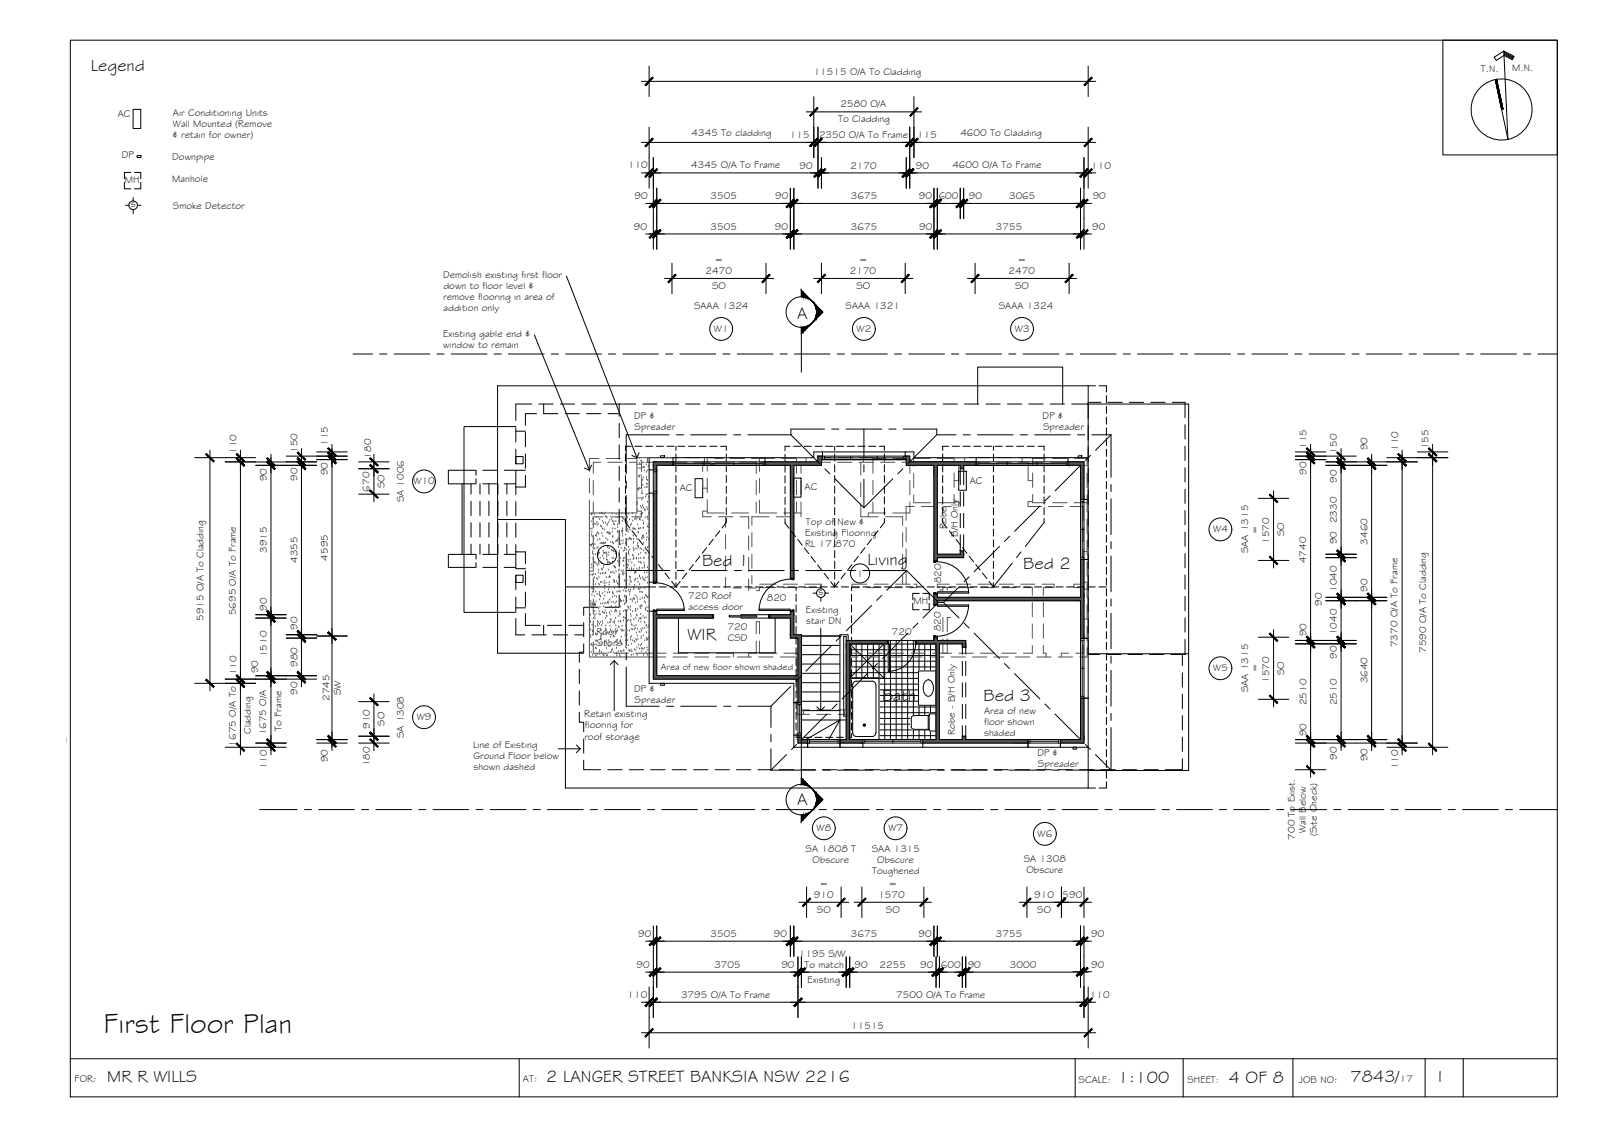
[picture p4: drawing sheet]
<svg xmlns="http://www.w3.org/2000/svg" width="420mm" height="297mm" viewBox="0 0 420 297" stroke-linecap="round" stroke-linejoin="round" font-family="sans-serif">
<defs><g id="words">
<text font-size="7.5" x="27.2" y="270.9">First Floor Plan</text>
<g font-size="4.5">
<text x="23.8" y="18.5">Legend</text>
<text x="209.1" y="83.5">A</text>
<text x="184.1" y="148.4">Bed 1</text>
<text x="227.5" y="148">Living</text>
<text x="268.4" y="149.2">Bed 2</text>
<text x="180.3" y="167.7">WIR</text>
<text x="231.4" y="183.9">Bath</text>
<text x="258" y="183.9">Bed 3</text>
<text x="209.1" y="211.1">A</text>
<text x="28.1" y="283.7">MR R WILLS</text>
<text x="143.3" y="283.6">2 LANGER STREET BANKSIA NSW 2216</text>
<text x="293.2" y="283.9">1:100</text>
<text x="322.3" y="283.9">4 OF 8</text>
<text x="354.2" y="283.8">7843/</text>
<text x="377.2" y="283.7">I</text>
</g>
<g font-size="2.6">
<text x="213.4" y="19.6">11515 O/A To Cladding</text>
<text x="388.4" y="18.8">T.N.</text>
<text x="396.6" y="18.7">M.N.</text>
<text x="220.5" y="28.1">2580 O/A</text>
<text x="30.9" y="30.6">AC</text>
<text x="45.4" y="30.3">Air Conditioning Units</text>
<text x="45.4" y="33.2">Wall Mounted (Remove</text>
<text x="181.4" y="35.6">4345 To cladding</text>
<text x="219.8" y="32.1">To Cladding</text>
<text x="251.9" y="35.6">4600 To Cladding</text>
<text x="32" y="41.5">DP</text>
<text x="45.2" y="41.8">Downpipe</text>
<text x="45.3" y="36.2">&amp; retain for owner)</text>
<text x="207.2" y="36.3">115</text>
<text x="214.8" y="36.1">2350 O/A To Frame</text>
<text x="240.6" y="36.3">115</text>
<text x="45.2" y="47.7">Manhole</text>
<text x="164.7" y="44">110</text>
<text x="181.3" y="44.1">4345 O/A To Frame</text>
<text x="209.7" y="44.3">90</text>
<text x="223" y="44.2">2170</text>
<text x="240.2" y="44.2">90</text>
<text x="249.8" y="44.1">4600 O/A To Frame</text>
<text x="286.2" y="44.3">110</text>
<text x="32.8" y="48.1">MH</text>
<text x="166.4" y="52.1">90</text>
<text x="186.4" y="52.3">3505</text>
<text x="203.3" y="52.3">90</text>
<text x="223.1" y="52.2">3675</text>
<text x="241" y="52.3">90</text>
<text x="246.2" y="52.3">600</text>
<text x="254.1" y="52.3">90</text>
<text x="264.7" y="52.3">3065</text>
<text x="286.6" y="52.3">90</text>
<text x="34.3" y="54.3">s</text>
<text x="45.3" y="54.8">Smoke Detector</text>
<text x="166.3" y="60.3">90</text>
<text x="186.4" y="60.3">3505</text>
<text x="203.2" y="60.3">90</text>
<text x="223.1" y="60.2">3675</text>
<text x="241.1" y="60.3">90</text>
<text x="261.2" y="60.2">3755</text>
<text x="286.5" y="60.3">90</text>
<text x="185" y="71.9">2470</text>
<text x="187.5" y="69">=</text>
<text x="222.9" y="71.9">2170</text>
<text x="225.3" y="69">=</text>
<text x="264.5" y="71.9">2470</text>
<text x="267" y="69">=</text>
<text x="116.2" y="72.8">Demolish existing first floor</text>
<text x="116.3" y="75.8">down to floor level &amp;</text>
<text x="186.7" y="75.8">SO</text>
<text x="224.6" y="75.8">SO</text>
<text x="266.2" y="75.8">SO</text>
<text x="116.2" y="78.7">remove flooring in area of</text>
<text x="116.3" y="81.7">addition only</text>
<text x="182" y="80.9">SAAA 1324</text>
<text x="221.8" y="80.9">SAAA 1321</text>
<text x="261.9" y="80.9">SAAA 1324</text>
<text x="116.2" y="88.4">Existing gable end &amp;</text>
<text x="187.2" y="87.1">W1</text>
<text x="224.7" y="87.1">W2</text>
<text x="266.2" y="87.1">W3</text>
<text x="116.3" y="91.3">window to remain</text>
<text x="166.3" y="109.8">DP &amp;</text>
<text x="166.4" y="112.7">Spreader</text>
<text x="273.5" y="109.8">DP &amp;</text>
<text x="273.6" y="112.7">Spreader</text>
<text x="62" y="119" transform="rotate(-90 62 119)">110</text>
<text x="78" y="118.7" transform="rotate(-90 78 118.7)">150</text>
<text x="86" y="116.9" transform="rotate(-90 86 116.9)">115</text>
<text x="342.7" y="117.7" transform="rotate(-90 342.7 117.7)">115</text>
<text x="350.7" y="118.9" transform="rotate(-90 350.7 118.9)">150</text>
<text x="358.7" y="118.1" transform="rotate(-90 358.7 118.1)">90</text>
<text x="366.7" y="118.2" transform="rotate(-90 366.7 118.2)">110</text>
<text x="374.6" y="117.8" transform="rotate(-90 374.6 117.8)">155</text>
<text x="86" y="124.6" transform="rotate(-90 86 124.6)">90</text>
<text x="97.3" y="120.2" transform="rotate(-90 97.3 120.2)">180</text>
<text x="342.7" y="124.5" transform="rotate(-90 342.7 124.5)">90</text>
<text x="70" y="126.1" transform="rotate(-90 70 126.1)">90</text>
<text x="78" y="126.1" transform="rotate(-90 78 126.1)">90</text>
<text x="96.9" y="128.9" transform="rotate(-90 96.9 128.9)">670</text>
<text x="100.8" y="128.1" transform="rotate(-90 100.8 128.1)">SO</text>
<text x="105.9" y="131.7" transform="rotate(-90 105.9 131.7)">SA 1006</text>
<text x="108.5" y="127">W10</text>
<text x="178.3" y="128.7">AC</text>
<text x="211" y="128.6">AC</text>
<text x="254.4" y="126.8">AC</text>
<text x="350.7" y="126.5" transform="rotate(-90 350.7 126.5)">90</text>
<text x="211.4" y="137.7">Top of New &amp;</text>
<text x="350.7" y="137.2" transform="rotate(-90 350.7 137.2)">2330</text>
<text x="211.2" y="143.5">RL 17.870</text>
<text x="211.2" y="140.6">Existing Flooring</text>
<text x="248.3" y="138.8" transform="rotate(-90 248.3 138.8)">Robe</text>
<text x="251.2" y="140.8" transform="rotate(-90 251.2 140.8)">B/H Only</text>
<text x="318.2" y="139.6">W4</text>
<text x="330" y="139.9" transform="rotate(-90 330 139.9)">=</text>
<text x="332.9" y="142.6" transform="rotate(-90 332.9 142.6)">1570</text>
<text x="336.8" y="140.6" transform="rotate(-90 336.8 140.6)">SO</text>
<text x="350.7" y="142.7" transform="rotate(-90 350.7 142.7)">90</text>
<text x="358.6" y="142.8" transform="rotate(-90 358.6 142.8)">3460</text>
<text x="70" y="145" transform="rotate(-90 70 145)">3915</text>
<text x="78" y="147.6" transform="rotate(-90 78 147.6)">4355</text>
<text x="86" y="147" transform="rotate(-90 86 147)">4595</text>
<text x="158.3" y="146.4">1</text>
<text x="327.4" y="145.1" transform="rotate(-90 327.4 145.1)">SAA 1315</text>
<text x="342.6" y="147.7" transform="rotate(-90 342.6 147.7)">4740</text>
<text x="224.7" y="151.2">1</text>
<text x="246.8" y="152.9" transform="rotate(-90 246.8 152.9)">820</text>
<text x="350.7" y="155.2" transform="rotate(-90 350.7 155.2)">1040</text>
<text x="358.7" y="155.1" transform="rotate(-90 358.7 155.1)">90</text>
<text x="61.8" y="161.3" transform="rotate(-90 61.8 161.3)">5695 O/A To Frame</text>
<text x="70" y="160.2" transform="rotate(-90 70 160.2)">90</text>
<text x="180.5" y="157">720 Roof</text>
<text x="180.6" y="159.9">access door</text>
<text x="201.1" y="157.6">820</text>
<text x="211.3" y="160.7">Existing</text>
<text x="214.6" y="156">s</text>
<text x="239.6" y="158.5">MH</text>
<text x="346.7" y="158.8" transform="rotate(-90 346.7 158.8)">90</text>
<text x="53.3" y="162.8" transform="rotate(-90 53.3 162.8)">5915 O/A To Cladding</text>
<text x="78" y="165.1" transform="rotate(-90 78 165.1)">90</text>
<text x="156.4" y="166.4">Roof</text>
<text x="190.8" y="165.1">720</text>
<text x="211.4" y="163.6">stair DN</text>
<text x="233.9" y="166.4">720</text>
<text x="246.7" y="165.5" transform="rotate(-90 246.7 165.5)">820</text>
<text x="342.7" y="166.9" transform="rotate(-90 342.7 166.9)">90</text>
<text x="350.7" y="166.5" transform="rotate(-90 350.7 166.5)">1040</text>
<text x="70" y="172.3" transform="rotate(-90 70 172.3)">1510</text>
<text x="156.6" y="169.3">Store</text>
<text x="190.9" y="168.1">CSD</text>
<text x="350.7" y="172.8" transform="rotate(-90 350.7 172.8)">90</text>
<text x="366.5" y="169.7" transform="rotate(-90 366.5 169.7)">7370 O/A To Frame</text>
<text x="374" y="171.2" transform="rotate(-90 374 171.2)">7590 O/A To Cladding</text>
<text x="62" y="177.1" transform="rotate(-90 62 177.1)">110</text>
<text x="67.7" y="176.5" transform="rotate(-90 67.7 176.5)">90</text>
<text x="78" y="174.9" transform="rotate(-90 78 174.9)">980</text>
<text x="318.2" y="176">W5</text>
<text x="330" y="176.3" transform="rotate(-90 330 176.3)">=</text>
<text x="332.9" y="179" transform="rotate(-90 332.9 179)">1570</text>
<text x="336.8" y="177" transform="rotate(-90 336.8 177)">SO</text>
<text x="358.6" y="179.2" transform="rotate(-90 358.6 179.2)">3640</text>
<text x="78" y="182.1" transform="rotate(-90 78 182.1)">90</text>
<text x="86.5" y="183.8" transform="rotate(-90 86.5 183.8)">2745</text>
<text x="89.4" y="182.3" transform="rotate(-90 89.4 182.3)">SW</text>
<text x="166.3" y="181.4">DP &amp;</text>
<text x="166.4" y="184.4">Spreader</text>
<text x="327.4" y="181.5" transform="rotate(-90 327.4 181.5)">SAA 1315</text>
<text x="342.7" y="184.9" transform="rotate(-90 342.7 184.9)">2510</text>
<text x="350.7" y="184.9" transform="rotate(-90 350.7 184.9)">2510</text>
<text x="73.8" y="191.6" transform="rotate(-90 73.8 191.6)">To Frame</text>
<text x="97" y="191.1" transform="rotate(-90 97 191.1)">910</text>
<text x="100.8" y="190.3" transform="rotate(-90 100.8 190.3)">SO</text>
<text x="109.3" y="188.8">W9</text>
<text x="153.2" y="188">Retain existing</text>
<text x="153.4" y="191">flooring for</text>
<text x="258.1" y="187.2">Area of new</text>
<text x="258.1" y="190.1">floor shown</text>
<text x="0" y="194.3">ector - Existing</text>
<text x="61.8" y="195.7" transform="rotate(-90 61.8 195.7)">1675 O/A To</text>
<text x="65.8" y="192.5" transform="rotate(-90 65.8 192.5)">Cladding</text>
<text x="69.8" y="192.8" transform="rotate(-90 69.8 192.8)">1675 O/A</text>
<text x="105.9" y="193.6" transform="rotate(-90 105.9 193.6)">SA 1308</text>
<text x="124.1" y="196">Line of Existing</text>
<text x="153.3" y="193.9">roof storage</text>
<text x="250.4" y="192.7" transform="rotate(-90 250.4 192.7)">Robe - B/H Only</text>
<text x="258.1" y="193">shaded</text>
<text x="342.7" y="193" transform="rotate(-90 342.7 193)">90</text>
<text x="70" y="201.7" transform="rotate(-90 70 201.7)">110</text>
<text x="86" y="199.8" transform="rotate(-90 86 199.8)">90</text>
<text x="97" y="200.9" transform="rotate(-90 97 200.9)">180</text>
<text x="124.2" y="199">Ground Floor below</text>
<text x="124.2" y="201.9">shown dashed</text>
<text x="272.1" y="198.3">DP &amp;</text>
<text x="272.2" y="201.2">Spreader</text>
<text x="350.7" y="199.1" transform="rotate(-90 350.7 199.1)">90</text>
<text x="358.7" y="199.6" transform="rotate(-90 358.7 199.6)">90</text>
<text x="366.7" y="201.7" transform="rotate(-90 366.7 201.7)">110</text>
<text x="214.2" y="218">W8</text>
<text x="233" y="218">W7</text>
<text x="272.1" y="219.4">W6</text>
<text x="339.6" y="220.1" transform="rotate(-90 339.6 220.1)">700 To Exist.</text>
<text x="342.5" y="218.4" transform="rotate(-90 342.5 218.4)">Wall Below</text>
<text x="345.4" y="219.2" transform="rotate(-90 345.4 219.2)">(Site Check)</text>
<text x="211.3" y="223.3">SA 1808 T</text>
<text x="213.1" y="226.2">Obscure</text>
<text x="228.6" y="223.3">SAA 1315</text>
<text x="230.1" y="226.2">Obscure</text>
<text x="268.5" y="226">SA 1308</text>
<text x="215" y="232.6">=</text>
<text x="228.8" y="229.1">Toughened</text>
<text x="233.1" y="232.5">=</text>
<text x="269.2" y="228.9">Obscure</text>
<text x="213.4" y="235.5">910</text>
<text x="214.2" y="239.3">SO</text>
<text x="230.4" y="235.4">1570</text>
<text x="232.3" y="239.3">SO</text>
<text x="271.2" y="235.5">910</text>
<text x="272" y="239.3">SO</text>
<text x="278.7" y="235.5">590</text>
<text x="167.4" y="245.7">90</text>
<text x="186.4" y="245.7">3505</text>
<text x="203" y="245.7">90</text>
<text x="223.1" y="245.6">3675</text>
<text x="240.9" y="245.7">90</text>
<text x="261.2" y="245.6">3755</text>
<text x="286.2" y="245.7">90</text>
<text x="209.5" y="250.9">1195 S/W</text>
<text x="166.9" y="253.8">90</text>
<text x="187.4" y="253.7">3705</text>
<text x="204.9" y="253.8">90</text>
<text x="211" y="253.8">To match</text>
<text x="211.8" y="257.6">Existing</text>
<text x="224.1" y="253.8">90</text>
<text x="230.7" y="253.8">2255</text>
<text x="241.3" y="253.8">90</text>
<text x="246.7" y="253.8">600</text>
<text x="253.8" y="253.8">90</text>
<text x="264.8" y="253.8">3000</text>
<text x="286.2" y="253.7">90</text>
<text x="164.6" y="261.7">110</text>
<text x="178.6" y="261.5">3795 O/A To Frame</text>
<text x="235.1" y="261.5">7500 O/A To Frame</text>
<text x="285.9" y="261.7">110</text>
<text x="223.2" y="269.7">11515</text>
<text x="19.6" y="283.8">FOR:</text>
<text x="137.2" y="283.6">AT:</text>
<text x="282.9" y="283.9">SCALE:</text>
<text x="311.5" y="283.9">SHEET:</text>
<text x="340.7" y="283.9">JOB NO:</text>
<text x="367.1" y="283.8">17</text>
</g>
<text font-size="2.5" x="173.3" y="175.6">Area of new floor shown shaded</text>
</g></defs>
<!-- layer: BORDER -->
<g fill="none" stroke="#000" stroke-width=".26">
<path d="M18.4 10.5h390v277.1h-390zM378.4 10.5h30v30.1h-30zM394.4 13.4l2.7 1.4-.5 .9-2.1-1.2-2.1 1.3-.5-.8 2.5-1.6 1.1 23.1-3.3-15.6M394.4 13.7l2.6 1.3M394.4 14l2.5 1.2M394.4 14.2l2.3 1.2M392.5 20.8l1.7 7.8M18.4 277.6h390M136.2 277.6v10M282 277.6v10M310.3 277.6v10M339.1 277.6v10"/>
<path d="M373.8 277.6v10M383.8 277.6v10"/>
<circle cx="393.8" cy="28.7" r="8"/>
</g>
<!-- layer: HATCH -->
<g fill="#545454" stroke="#545454" stroke-width=".26">
<path d="M237.4 119.6h1.2z"/>
<path d="M214.5 119.6h1.2z"/>
<path d="M200.6 122h6.7z"/>
<path d="M207.3 122h.9v29.7z"/>
<path d="M209.3 178l.9-.8v.8z"/>
<path d="M237.4 119.6l1.2 .9v-.9zM237.4 119.6l1.2 .9h-1.2z"/>
<path d="M237.7 120.5l.9 .6v-.6zM237.7 120.5l.9 .6h-.9z"/>
<path d="M237.7 121.1h18.3zM237.7 121.1h18.3z"/>
<path d="M237.7 121.1l18.3 .9v-.9zM237.7 121.1l18.3 .9h-18.3z"/>
<path d="M251.8 122l.9 .9v-.9zM251.8 122l.9 .9h-.9z"/>
<path d="M251.8 144.4l.9 .9v-.9zM251.8 144.4l.9 .9h-.9z"/>
<path d="M244.9 122l.9 23.3v-23.3zM244.9 122l.9 23.3h-.9z"/>
<path d="M244.9 145.3l7.8 .9v-.9zM244.9 145.3l7.8 .9h-7.8z"/>
<path d="M244.9 146.2l.9 .9v-.9zM244.9 146.2l.9 .9h-.9z"/>
<path d="M214.5 119.6l1.2 .9v-.9zM214.5 119.6l1.2 .9h-1.2z"/>
<path d="M214.5 120.5h.9zM214.5 120.5h1.2z"/>
<path d="M214.5 120.5l.9 .6v-.6zM214.5 120.5l.9 .6h-.9z"/>
<path d="M200.6 121.1l14.8 .9v-.9zM200.6 121.1l14.8 .9h-14.8z"/>
<path d="M207.3 122h8.1zM207.3 122h8.1z"/>
<path d="M207.3 151.7h.9zM207.3 122l.9 29.7h-.9z"/>
<path d="M207.3 160.2l.9 1v-1zM207.3 160.2l.9 1h-.9z"/>
<path d="M171.4 160.2l.8 1v-1zM171.4 160.2l.8 1h-.8z"/>
<path d="M201.9 161.2l6.3 .8v-.8zM201.9 161.2l6.3 .8h-6.3z"/>
<path d="M171.4 161.2l15.5 .8v-.8zM171.4 161.2l15.5 .8h-15.5z"/>
<path d="M207.3 162l.9 4.4v-4.4zM207.3 162l.9 4.4h-.9z"/>
<path d="M208.8 166.4l1.4 .9v-.9zM208.8 166.4l1.4 .9h-1.4z"/>
<path d="M207.3 166.4l1.5 .9v-.9zM207.3 166.4l1.5 .9h-1.5z"/>
<path d="M209.3 167.3l.9 4v-4zM209.3 167.3l.9 4h-.9z"/>
<path d="M171.4 162l.8 9.3v-9.3zM171.4 162l.8 9.3h-.8z"/>
<path d="M171.4 171.3l.8 .9v-.9zM171.4 171.3l.8 .9h-.8z"/>
<path d="M209.3 171.3l.9 5.9v-5.9zM209.3 171.3l.9 5.9h-.9z"/>
<path d="M171.4 172.2l.8 5v-5zM171.4 172.2l.8 5h-.8z"/>
<path d="M209 177.2l.3 .8 .9-.8zM209 177.2l.3 .8h-.3z"/>
<path d="M171.4 177.2l37.4 .8v-.8zM171.4 177.2l37.4 .8h-37.4z"/>
<path d="M209.3 178l.9 6.2v-6.2zM209.3 178l.9 6.2h-.9z"/>
<path d="M209.3 192.7l.9 1.2v-1.2zM209.3 192.7l.9 1.2h-.9z"/>
<path d="M209.3 193.9l2.5 .9v-.9zM209.3 193.9l2.5 .9h-2.5z"/>
<path d="M283.4 183l.9 10.9v-10.9zM283.4 183l.9 10.9h-.9z"/>
<path d="M278.1 193.9l6.2 .9v-.9zM278.1 193.9l6.2 .9h-6.2z"/>
<path d="M244.9 167l.9 .9v-.9zM244.9 167l.9 .9h-.9z"/>
<path d="M240.3 167.9l13 .9v-.9zM240.3 167.9l13 .9h-13z"/>
<path d="M252.4 168.8l.9 .9v-.9zM252.4 168.8l.9 .9h-.9z"/>
<path d="M252.4 193l.9 .9v-.9zM252.4 193l.9 .9h-.9z"/>
<path d="M245.5 168.8l.9 25.1v-25.1zM245.5 168.8l.9 25.1h-.9z"/>
<path d="M242 193.9l27.6 .9v-.9zM242 193.9l27.6 .9h-27.6z"/>
<path d="M221.9 167.9l10.8 .9v-.9zM221.9 167.9l10.8 .9h-10.8z"/>
<path d="M221.9 168.8l.9 25.1v-25.1zM221.9 168.8l.9 25.1h-.9z"/>
<path d="M220.3 193.9l6 .9v-.9zM220.3 193.9l6 .9h-6z"/>
<path d="M283.4 146.7l.9 9.9v-9.9zM283.4 146.7l.9 9.9h-.9z"/>
<path d="M244.9 155.7l.9 .9v-.9zM244.9 155.7l.9 .9h-.9z"/>
<path d="M244.9 156.6l39.4 .9v-.9zM244.9 156.6l39.4 .9h-39.4z"/>
<path d="M244.9 157.5l.9 .9v-.9zM244.9 157.5l.9 .9h-.9z"/>
<path d="M283.4 157.5l.9 9.9v-9.9zM283.4 157.5l.9 9.9h-.9z"/>
<path d="M281.1 121.1l3.2 .1zM281.1 121.1l3.2 .1z"/>
<path d="M280.4 121.1l.7 .1zM280.4 121.1l.7 .1z"/>
<path d="M280.1 121.1l.3 .1zM280.1 121.1l.3 .1z"/>
<path d="M281.1 121.2l3.2 .8v-.8zM281.1 121.2l3.2 .8h-3.2z"/>
<path d="M280.4 121.2l.7 .8v-.8zM280.4 121.2l.7 .8h-.7z"/>
<path d="M280.1 121.2l.3 .8v-.8zM280.1 121.2l.3 .8h-.3z"/>
<path d="M283.4 122l.9 9v-9zM283.4 122l.9 9h-.9z"/>
<path d="M171.4 121.1l5.1 .9v-.9zM171.4 121.1l5.1 .9h-5.1z"/>
<path d="M171.4 122l.8 1.2v-1.2zM171.4 122l.8 1.2h-.8z"/>
<path d="M171.4 129.3l.8 23.3v-23.3zM171.4 129.3l.8 23.3h-.8z"/>
</g>
<!-- layer: TILES -->
<g fill="none" stroke="#000" stroke-width=".26">
<path d="M222.8 168.8h10.1M222.8 170.3h10.1M222.8 171.8h10.1M222.8 173.3h10.1M222.8 174.9h10.1M222.8 176.4h22.7M222.8 177.9h22.7M222.8 179.4h22.7M223 168.8v25.1M224.5 168.8v25.1M226 168.8v25.1M227.5 168.8v25.1"/>
<path d="M229.1 168.8v25.1M230.5 168.8v25.1M232 168.8v25.1M233.1 167.9h6.9M233.3 168.8h12.2M233.3 170.3h12.2M233.3 171.8h12.2M233.3 173.3h12.2M233.3 174.9h12.2M233.5 167.9v26M235 167.9v26M236.5 167.9v26"/>
<path d="M238 167.9v26M239.6 167.9v26M241 168.8v25.1M242.5 168.8v25.1M244 168.8v25.1M222.8 180.9h22.7M222.8 182.3h22.7M222.8 183.8h22.7M222.8 185.3h22.7M222.8 186.9h22.7M222.8 188.4h22.7M222.8 189.9h22.7"/>
<path d="M222.8 191.4h22.7M222.8 192.9h22.7"/>
</g>
<!-- layer: MASK -->
<g fill="#fff" stroke="#fff" stroke-width=".26">
<path d="M240.9 175.9v9l4.6-9zM245.5 175.9v9h-4.6z"/>
<path d="M239 188.2v2.3zM239 188.2v2.4z"/>
<path d="M239 188.2v2.4zM239 188.2v2.4z"/>
<path d="M239 188.1v2.5zM239 188.1v2.6z"/>
<path d="M239 188.1v2.6zM239 188.1v2.6z"/>
<path d="M239.1 188l-.1 2.7zM239.1 188v2.8z"/>
<path d="M239.1 188v2.8zM239.1 187.9v3z"/>
<path d="M239.2 187.9l-.1 3zM239.2 187.9v3z"/>
<path d="M239.2 187.9v3zM239.2 187.8v3.2z"/>
<path d="M239.2 187.8v3.2zM239.3 187.8v3.2z"/>
<path d="M239.3 187.8v3.2zM239.3 187.7v3.4z"/>
<path d="M239.3 187.7v3.4zM239.4 187.7v3.4z"/>
<path d="M239.4 187.7v3.4zM239.5 187.7v3.4z"/>
<path d="M239.5 187.7v3.4zM239.5 187.7v3.4z"/>
<path d="M239.5 187.7v3.4zM239.6 187.6v3.6z"/>
<path d="M239.6 187.6v3.6zM239.6 187.6v3.6z"/>
<path d="M239.6 187.6v3.6zM239.7 187.6v3.6z"/>
<path d="M239.7 187.6v3.6l4-3.6zM239.7 191.2l4-3.6v3.6z"/>
<path d="M243.7 187.4v4zM243.7 187.4v4z"/>
<path d="M243.7 187.3v4.1zM243.7 187.3v4.2z"/>
<path d="M243.7 187.3v4.2zM243.7 187.3v4.2z"/>
<path d="M243.7 187.3v4.2zM243.8 187.2v4.4z"/>
<path d="M243.8 187.2v4.4zM243.8 187.2v4.4z"/>
<path d="M243.8 187.2v4.4zM243.8 187.2v4.4z"/>
<path d="M243.8 187.2v4.4zM243.9 187.1v4.6z"/>
<path d="M243.9 187.1v4.6zM243.9 187.1v4.6z"/>
<path d="M243.9 187.1v4.6l1.6-4.6zM245.5 187.1v4.6h-1.6z"/>
<path d="M222.8 177.8l7.7 16.1v-16.1zM222.8 177.8l7.7 16.1h-7.7z"/>
<path d="M172.2 159.7v.4l7.2-.4zM172.2 160.1l7.2-.4v.4z"/>
<path d="M245.8 155.1v.4l8.2-.4zM245.8 155.5l8.2-.4v.4z"/>
<path d="M245.8 158.6l8.2 .4h-8.2zM245.8 158.6l8.2 .4v-.4z"/>
<path d="M232.9 168.8l.4 7.2v-7.2zM232.9 168.8l.4 7.2h-.4z"/>
<path d="M199.1 159.7h8.2v.3zM199.1 159.7v.3h8.2z"/>
<path d="M191.3 161.4l7.2 .4v-.4zM191.3 161.4l7.2 .4h-7.2z"/>
</g>
<path d="M172.2 159.7h7.2v.4h-7.2zM199.1 159.7h8.2v.3h-8.2zM245.8 155.1h8.2v.4h-8.2zM245.8 158.6h8.2v.4h-8.2zM222.8 177.8h7.7v16.1h-7.7zM232.9 168.8h.4v7.2h-.4zM240.9 175.9h4.6v9h-4.6zM243.7 187.4l.2-.3h1.6v4.6h-1.6l-.2-.5h-4a.79 .79 0 0 1-.7-.8M243.7 187.4v.2h-4a.75 .75 0 0 0-.7 .7v2.2" fill="none" stroke="#fff" stroke-width=".26"/>
<!-- layer: WETAREA FIXTURES -->
<g fill="none" stroke="#000" stroke-width=".26">
<path d="M222.8 168.8h9v9h-9zM222.8 177.8v16.1h7.7v-16.1M222.8 177.8h7.7M222.8 168.8l9 9M228.7 178.6a1.01 1.01 0 0 1 1 1l.1 12.5a1.04 1.04 0 0 1-1.1 1M228.7 178.6h-4.1a1.01 1.01 0 0 0-1 1v12.5a1.01 1.01 0 0 0 1 1h4.1M230.5 177.8h-7.7v16.1M231.8 168.8l-9 9M240.9 175.9h4.6v9h-4.6zM242.8 178.5a1.12 1.12 0 0 1 1.2-.2 1.12 1.12 0 0 1 .6 1 2.36 2.36 0 0 1-1.1 3.3 2.43 2.43 0 0 1-1-3.7zM239 190.4a.75 .75 0 0 0 .7 .8h4M243.4 187.6v3.6"/>
<path d="M243.7 187.4l.2-.3h1.6v4.6h-1.6l-.2-.3M243.7 187.6h-4a.75 .75 0 0 0-.7 .7v2.2M243.7 187.4v4"/>
<circle cx="226.7" cy="190.1" r=".31"/>
<circle cx="226.7" cy="190.1" r=".2"/>
</g>
<!-- layer: EXISTING -->
<g fill="none" stroke="#000" stroke-width=".26">
<path d="M135.3 119.7h1.9v1.9h-1.9zM135.3 113h2.5M135.3 112.1v3.8M135.3 117.8v3.7M137.8 113.4v3.7M137.8 119v3.8M139.5 105.9h-4.2v4.4M140.7 108.5h-2.9v3M141.3 105.9h3.8M142.6 105.9v2.6h3.8M147 105.9h3.7M148.2 108.5h3.8"/>
<path d="M152.6 105.9h3.7M153.8 108.5h3.8M158.2 105.9h8.5M159.5 108.5h2.9M162.4 105.9v3.2M162.4 111v3.8M162.4 116.6v3.8M168.6 105.9h3.7M174.2 105.9h3.8M179.8 105.9h3.8M185.4 105.9h3.8M191.1 105.9h3.7"/>
<path d="M196.7 105.9h3.8M202.3 105.9h3.8M207.9 105.9h3.8M213.6 105.9h3.7M219.2 105.9h3.8M224.8 105.9h3.8M230.4 105.9h3.8M236.1 105.9h3.7M241.7 105.9h3.8M247.3 105.9h3.8M252.9 105.9h3.8M258.6 105.9h3.7"/>
<path d="M264.2 105.9h3.8M269.8 105.9h3.8M275.4 105.9h3.8M281.1 105.9h4.3v3.8M285.4 111.6v3.7M285.4 117.2v3.8M288.7 105.5h-3.3v.4M290.6 105.5h3.8M296.2 105.5h3.8M301.8 105.5h3.8M307.5 105.5h3.3v4M310.8 111.4v3.7"/>
<path d="M310.8 117v3.7M121.2 126.8v18.5M123.5 126.8v2.7M123.5 131.4v3.8M123.5 137v3.8M124.7 123.3h-7.1v3.5h7.1M124.8 123.3v1.3M124.8 125.5v1.3M125.9 126.8v2.7M125.9 131.4v3.8M125.9 137v3.8M126.6 123.3h3.8"/>
<path d="M126.6 126.8h3.8M128.2 126.8v2.7M128.2 131.4v3.8M128.2 137v3.8M130.6 126.8v2.7M130.6 131.4v3.8M130.6 137v3.8M132.2 123.3h5.6M132.2 126.8h3.1M132.9 126.8v2.7M132.9 131.4v3.8M132.9 137v3.8"/>
<path d="M135.3 123.4v6.2M135.3 131.5v3.7M135.3 137.1v3.8M137.8 124.6v3.1h-2.5M162.4 122.3v3.7M162.4 127.9v3.7M162.4 133.5v3.8M162.4 139.1v3.8M285.4 122.8v3.8M285.4 128.5v3.7M285.4 134.1v3.7M285.4 139.7v3.8"/>
<path d="M310.8 122.6v3.8M310.8 128.2v3.8M310.8 133.9v3.7M310.8 139.5v3.7M123.5 142.7v2.6M124.7 145.3h-7.1v3.5h7.1M124.8 145.3v1.3M124.8 147.5v1.3M125.9 142.7v2.6M126.6 145.3h3.8M126.6 148.8h3.8M128.2 142.7v2.6"/>
<path d="M130.6 142.7v2.6M132.2 145.3h3.1M132.2 148.8h3.1M132.9 142.7v2.6M135.3 150.8h1.9v1.9h-1.9zM135.3 159.4h2.5M135.3 144.7h2.5v3.1M135.3 142.8v6.2M135.3 150.9v3.7M135.3 156.5v3.8M135.3 149.1h2.5M137.8 149.6v3.8"/>
<path d="M137.8 155.3v3.7M156.8 159.2h-3.7v2.1M162.4 156v3.2h-3.7M162.4 144.8v3.7M162.4 150.4v3.7M285.4 145.3v3.8M285.4 151v3.7M285.4 156.6v3.7M310.8 145.1v3.8M310.8 150.7v3.8M310.8 156.4v3.7M135.3 162.1v4.3h2.3"/>
<path d="M137.8 160.9v3h3.9M139.5 166.4h3.8M142.6 163.9v2.5M143.6 163.9h3.7M145.1 166.4h3.8M149.2 163.9h3.9M150.8 166.4h2.3M151.9 175.5v3.7M153.1 168.8v2.2h-1.2v2.6M153.1 163.2v3.8M210.2 169.2h10.1M210.2 171.6h10.1"/>
<path d="M210.2 174.1h10.1M210.2 176.5h10.1M210.2 179h10.1M220.3 166.7h-10.1v27.2M221.9 167.9v-1h-.6v20.9h.6M222.4 167.9v-1.5h-2.1v27.5M285.4 167.8v3.8h3M285.4 162.2v3.8M290.2 171.6h3.8M295.9 171.6h3.7M301.5 171.6h3.8M307.1 171.6h3v2.9"/>
<path d="M310.1 176.4v3.7M310.8 162v3.7M310.8 167.6v4h-.7M151.9 186.7v2.6h1.2v2.5M151.9 181.1v3.8M153.1 199.3v2.5h4.4M153.1 193.7v3.8M210.2 188.8h11.7M210.2 181.4h10.1M210.2 183.9h10.1M210.2 186.3h10.1M211.4 193.9l8.9-5.1-3 5.1"/>
<path d="M310.1 198.9v2.9h-4.4M310.1 182v3.8M310.1 187.6v3.8M310.1 193.3v3.7M159.4 201.8h3.8M165 201.8h3.8M170.7 201.8h3.7M176.3 201.8h3.7M181.9 201.8h3.8M187.5 201.8h3.8M193.2 201.8h3.7M198.8 201.8h3.7"/>
<path d="M204.4 201.8h3.8M210 201.8h3.8M215.7 201.8h3.7M221.3 201.8h3.7M226.9 201.8h3.8M232.5 201.8h3.8M238.2 201.8h3.7M243.8 201.8h3.7M249.4 201.8h3.8M255 201.8h3.8M260.7 201.8h3.7M266.3 201.8h3.7"/>
<path d="M271.9 201.8h3.8M277.5 201.8h3.8M283.2 201.8h3.7M288.8 201.8h3.7M294.4 201.8h3.8M300 201.8h3.8"/>
</g>
<!-- layer: NEWWORK -->
<g fill="none" stroke="#000" stroke-width=".26">
<path d="M176.5 120v2h-4.3v1.2h-1.9M215.7 118.5v2h-.3v1.5h-7.2v29.7h-.9v-29.7h-6.7v-2M215.7 119.6h-1.2v1.5h-13.9M237.4 119.6h1.2v1.5h17.4M237.4 118.5v2h.3v1.5h7.2v25.1h.9v-.9h6.9v-6M256 120v2h-3.3v5.1M280.1 120v2h3.3v9h2M285.4 101.1v18.9M170.3 129.3h1.9v23.3h-1.9M171.4 129.3v23.3M176.5 121.1h-5.1v2.1M251.8 127.1v-5.1h-6v23.3h6v-5.1"/>
<path d="M251.8 122.9h.9M251.8 129v3.7M251.8 134.6v3.7M252.7 129v3.7M252.7 134.6v3.7M280.1 121.1h4.2v9.9M244.9 157.4h.9M251.8 144.4h.9M284.3 146.7v20.7M285.4 146.7h-2v9.9h-37.6v-.9h-.9v2.7h.9v-.9h37.6v9.9h2M170.3 160.2h1.9v1h14.7v.8h-14.7v15.2h37.1v-9.9h-2v-5.3h-5.4v-.8h5.4v-1h.9v6.2h2v17.8h-2M171.4 160.2v17.8h37.9v6.2"/>
<path d="M245.8 167.9v-.9h-.9v.9h-4.6v.9h5.2v25.1h-3.5v2M245.9 167.9h7.4v3.6M252.4 171.5v-2.7h-6v25.1h6v-3.6M252.4 169.7h.9M252.4 173.4v3.8M252.4 179v3.8M253.3 173.3v3.8M253.3 179v3.7M208.2 192.7h2v1.2h1.6v2M209.3 192.7v2.1h2.5M220.3 194.8h6M220.3 195.9v-2h1.6v-26h10.8v.9h-9.9v25.1h3.5v2"/>
<path d="M242 194.8h27.6M252.4 193h.9M252.4 184.7v3.7M253.3 190.2v3.7h16.3v2M253.3 184.6v3.8M284.3 183v11.8h-6.2M285.4 183h-2v10.9h-5.3v2M285.4 195.9v10.7"/>
</g>
<!-- layer: INSULCLAD -->
<path d="M176.5 120h-6.2v3.2M215.7 118.5h-2.3v1.5h-12.8M237.4 118.5h2.3v1.5h16.3M280.1 120h5.3v11M170.3 129.3v49.8h37.9v5.1M285.4 146.7v20.7M208.2 192.7v3.2h3.6M220.3 195.9h6M242 195.9h27.6M285.4 183v12.9h-7.3" fill="none" stroke="#000" stroke-width=".26"/>
<!-- layer: ROOFPLAN NEW -->
<g fill="none" stroke="#000" stroke-width=".26">
<path d="M175.5 114h-11.3v10.3M177.4 114h1.9M181.2 114h9.3M192.4 114h1.9M196.2 114h11.2M207.4 114l7.6 7.6M216.2 112.5h-8.8v1.5M218.1 112.5h1.9M221.9 112.5h9.4M226.6 112.5v7.5M233.1 112.5h1.9M236.9 112.5h8.8v1.5"/>
<path d="M245.7 114h5M245.7 114l-7.6 7.6M252.6 114h1.9M256.4 114h9.3M267.6 114h1.9M271.4 114h9.3M282.6 114h1.9M286 119.4l-1.3 1.3M286.3 114h5.1M291.4 114v11.1M291.4 114l-4.1 4.1M164.2 126.1v1.9"/>
<path d="M164.2 129.9v9.3M216.3 122.9l1.4 1.3M219 125.5l7.6 7.6M226.6 121.9v1.8M226.6 125.6v7.5M234.2 125.5l-7.6 7.6M236.8 122.9l-1.3 1.3M272.7 132.7l-6.6 6.6M275.4 130l-1.3 1.3M283.3 122l-6.6 6.7M291.4 127v1.9M291.4 130.8v9.3"/>
<path d="M164.2 141.1v1.9M164.2 144.9v9.4M164.2 156.1v1.9M164.2 159.9v9.4M164.2 149.6h11.5M177.6 149.6h1.8M181.3 149.6h9.4M192.6 149.6h1.8M196.3 149.6h9.4M207.6 149.6h1.9M211.3 149.6h9.4M222.6 149.6h1.8"/>
<path d="M226.3 149.6h11.5l8.3 8.3h1.3M228.6 158.7l-6.6 6.7M231.3 156.1l-1.4 1.3M237.8 149.6l-5.2 5.2M246.1 157.9l-4 4.1M247.4 157.9l4.1 4.1M251.5 153.9l-4.1 4M254.2 151.2l-1.4 1.3M262.1 143.3l-6.6 6.6M264.8 140.6l-1.4 1.3M291.4 142v1.9M291.4 145.8v9.3"/>
<path d="M291.4 157v1.9M164.2 174.9v10.3h8.7M164.2 171.1v1.9M207.4 180l-5.2 5.2M210 177.3l-1.3 1.3M218 169.3l-6.6 6.7M220.6 166.7l-1.3 1.3M227.5 176.6l-6.6 6.6M230.1 174l-1.3 1.3M238.1 166l-6.6 6.6M240.7 163.4l-1.3 1.3M252.8 163.4l1.4 1.3"/>
<path d="M255.5 166l6.6 6.6M263.4 174l1.4 1.3M266.1 176.6l6.6 6.6M291.4 160.8v9.3M291.4 172v1.9M291.4 175.8v9.3M174.8 185.2h1.9M178.5 185.2h9.4M189.8 185.2h1.9M193.5 185.2h8.7M202.2 185.2v5.5M202.2 192.6v1.9"/>
<path d="M202.2 196.3v5.6M206.3 197.8l-4.1 4.1M208.9 195.2l-1.3 1.3M216.9 187.2l-6.6 6.7M219.5 184.6l-1.3 1.3M274.1 184.6l1.3 1.3M276.7 187.2l6.6 6.7M284.7 195.2l1.3 1.3M287.3 197.8l4.1 4.1M291.4 187v1.9M291.4 190.8v11.1M202.2 201.9h11.8"/>
<path d="M215.9 201.9h1.8M219.6 201.9h9.4M230.9 201.9h1.8M234.6 201.9h9.4M245.9 201.9h1.8M249.6 201.9h9.4M260.8 201.9h1.9M264.6 201.9h9.4M275.9 201.9h1.8M279.6 201.9h11.8"/>
</g>
<!-- layer: SECTION POINT -->
<g fill="#000" stroke="#000" stroke-width=".26">
<path d="M212.6 78.6l.4 .4zM213.4 79.4l.3 .5zM212.6 85l.4-.3zM213.4 84.2l-.4 .5zM214.2 80.2l1.6 1.6-1.6 1.7zM212.6 206.4l.4 .4zM212.6 212.8l.4-.3zM213 206.8l.4 .5zM213.7 211.6l-.3 .5zM214.2 208l1.6 1.6-1.6 1.7z"/>
<path d="M210.2 76.2l.5 .5v1.2zM210.2 76.2v1.6l.5 .1z"/>
<path d="M210.7 76.7l.5 .5v.8zM210.7 76.7v1.2l.5 .1z"/>
<path d="M211.2 77.2l.5 .5v.4zM211.2 77.2v.8l.5 .1z"/>
<path d="M211.7 77.7l.5 .7zM211.7 77.7v.4l.5 .3z"/>
<path d="M212.2 78.2l.4 .4zM212.2 78.2v.2l.4 .2z"/>
<path d="M213.4 79.4l.3 .5zM213 79l.4 .4z"/>
<path d="M213.7 79.7l.2 .2v.5zM213.7 79.7l.2 .7z"/>
<path d="M210.2 85.8h.5v1.2zM210.2 85.8v1.7l.5-.5z"/>
<path d="M210.7 85.8l.5-.1v.8zM210.7 85.8v1.2l.5-.5z"/>
<path d="M211.2 85.7l.5-.2v.5zM211.2 85.7v.8l.5-.5z"/>
<path d="M211.7 85.5l.5-.2v.2zM211.7 85.5v.5l.5-.5z"/>
<path d="M212.2 85.3l.4-.3zM212.2 85.3v.2l.4-.5z"/>
<path d="M213.7 83.7v.3l-.3 .2zM213.4 84.2l.3-.2z"/>
<path d="M213.9 83.2v.5h-.2zM213.7 83.7v.3l.2-.3z"/>
<path d="M213.9 79.9l.2 1.1zM213.9 79.9l.2 1.1z"/>
<path d="M214.1 82.7v.9l-.2-.4zM213.9 83.2v.5l.2-.1z"/>
<path d="M214.1 80.1l.1 1.4zM214.1 80.1l.1 1.4z"/>
<path d="M214.2 82.1v1.4zM214.1 82.7v.9z"/>
<path d="M210.7 213.6l-.5 1.7 .5-.5zM210.2 213.6h.5l-.5 1.7z"/>
<path d="M210.7 204.5l-.5 1.1 .5 .1zM210.2 204l.5 .5-.5 1.1z"/>
<path d="M211.2 213.5l-.5 1.3 .5-.5zM210.7 213.6l.5-.1-.5 1.3z"/>
<path d="M211.2 205l-.5 .7 .5 .1zM210.7 204.5l.5 .5-.5 .7z"/>
<path d="M211.7 213.4l-.5 .9 .5-.5zM211.2 213.5l.5-.1-.5 .9z"/>
<path d="M211.2 205.8l.5 .2v-.5zM211.2 205l.5 .5-.5 .3z"/>
<path d="M212.2 213.1l-.5 .7zM211.7 213.4l.5-.3-.5 .7z"/>
<path d="M211.7 206l.5 .2v-.2zM211.7 205.5l.5 .5h-.5z"/>
<path d="M212.6 212.8l-.4 .5zM212.2 213.1l.4-.3-.4 .5z"/>
<path d="M212.2 206.2l.4 .3zM212.2 206l.4 .4-.4-.2z"/>
<path d="M213.7 211.6l-.3 .5zM213.4 212.1l-.4 .4z"/>
<path d="M213.4 207.3l.3 .4zM213.4 207.2l.3 .3z"/>
<path d="M213.9 211l-.2 .8 .2-.2zM213.9 211l-.2 .8z"/>
<path d="M213.7 207.7l.2 .6v-.6zM213.7 207.5l.2 .2h-.2z"/>
<path d="M214.1 210.5l-.2 1.1zM214.1 210.5l-.2 1.1z"/>
<path d="M214.1 207.9l-.2 .4 .2 .5zM213.9 207.7l.2 .2-.2 .4z"/>
<path d="M214.2 209.9l-.1 1.5zM214.2 209.9l-.1 1.5z"/>
<path d="M214.2 208v1.4zM214.1 207.9v.9z"/>
</g>
<g fill="none" stroke="#000" stroke-width=".26">
<path d="M210.2 77.8v-1.6l5.6 5.6-5.6 5.7M210.2 85.8v11.8M210.2 193.9v11.7M210.2 204l5.6 5.6-5.6 5.7v-1.7"/>
<circle cx="210.2" cy="81.8" r="4"/>
<circle cx="210.2" cy="209.6" r="4"/>
</g>
<!-- layer: SERVICES -->
<g fill="none" stroke="#000" stroke-width=".26">
<path d="M34.9 28.7h2v5h-2zM32.6 47.8v1.7h1.7M32.9 53.8h.9M34.3 45.2h-1.7v1.7M34.9 51.8v.9M34.9 55v1M35.2 45.2h1.7v1.7M36 40.8h1v.5h-1zM36.1 53.8h.9M36.9 47.8v1.7h-1.7M173.2 119.5h1.1v.5h-1.1zM282.8 119.5h.9v.5h-.9z"/>
<path d="M182.3 125.5h2v5h-2zM208.1 125.3h2v5h-2zM251.4 123.5h2v5h-2zM213.3 155.5h.9M215.3 153.5v.9M215.3 156.6v1.1M216.4 155.5h.9M239.4 158.2v1.7h1.7M241.1 155.6h-1.7v1.6M242 155.6h1.7v1.6M243.7 158.2v1.7h-1.7M173.2 179.1h1.1v.6h-1.1z"/>
<path d="M281.4 195.9h1v.5h-1z"/>
<circle cx="34.9" cy="53.8" r="1.13"/>
<circle cx="215.3" cy="155.5" r="1.13"/>
</g>
<!-- layer: BORDER -->
<g fill="#000" stroke="#000" stroke-width=".26">
<path d="M392.2 20.9l1.6 7.8zM392.2 20.9l.3-.1 1.4 7.9z"/>
<path d="M392.5 20.8l1.4 7.9 .3-.1zM392.5 20.8l1.7 7.8z"/>
</g>
<!-- layer: ROOFPLAN EXIST. -->
<g fill="none" stroke="#000" stroke-width=".26">
<path d="M135.3 111.8h-13.6v48.7h13.6M164 119v1.9M165.6 117h-1.6v1.1M166.5 117h1.9M169.3 117h1.9M172.1 117h1.9M174.9 117h1.9M177.3 117v1.1M177.3 119v1.9M177.7 117h1.9M180.6 117h1.8M183.4 117h1.8"/>
<path d="M186.2 117h1.9M189 117h1.5v1.1M190.5 119v1.9M205.9 119.1v1.9M207.2 117h-1.3v1.2M208.1 117h1.9M211 117h1.8M213.8 117h1.8M216.6 117h1.8M218.9 117v1.1M218.9 119v1.9M219.4 117h1.9"/>
<path d="M222.2 117h1.9M225 117h1.9M227.8 117h1.9M230.6 117h1.4v1.1M232 119v1.9M247.2 119v1.9M248.8 117h-1.6v1.1M249.8 117h1.8M252.6 117h1.9M255.4 117h1.9M256.4 105.9v-9.7h22.3v9.7M258.2 117h1.9"/>
<path d="M260.5 117v1.1M260.5 119v1.9M261 117h1.9M263.8 117h1.9M266.6 117h1.9M269.4 117h1.9M272.3 117h1.5v1.1M273.8 119v1.9M285.4 105.9h26.3v96.1h-26.3M287.3 101.1h-156.8v70.2h22.6M288.3 101.1h1.9v1.7M290.2 103.7v1.9"/>
<path d="M290.2 106.5v1.9M290.2 109.3v1.9M290.2 112.2v1.8M290.2 115v1.8M290.2 117.8v1.8M130.5 136.2h17.8v70.4h139M164 121.8v1.9M164 124.6v1.9M164 127.5v1.8M164 130.3v1.9M164 133.1v1.9M164 135.9v1.1l1.2 1.4"/>
<path d="M165.7 139.2l1.2 1.4M177.3 121.8v1.9M177.3 124.6v1.9M177.3 127.5v1.8M177.3 130.3v1.9M177.3 133.1v1.9M177.3 135.9v1.9M177.3 138.7v1.9M188.8 139.2l-1.2 1.4M190.5 121.8v1.9M190.5 124.6v1.9M190.5 127.5v1.8"/>
<path d="M190.5 130.3v1.9M190.5 133.1v1.9M190.5 135.9v1.1l-1.1 1.4M205.9 121.9v1.9M205.9 124.7v1.9M205.9 127.5v1.9M205.9 130.4v1.8M205.9 133.2v1.9M205.9 136v1.2l1 1.3M207.5 139.2l1.1 1.5M218.9 121.8v1.9M218.9 124.6v1.9"/>
<path d="M218.9 127.5v1.8M218.9 130.3v1.9M218.9 133.1v1.9M218.9 135.9v1.9M218.9 138.7v1.9M230.3 139.1l-1.1 1.5M232 121.8v1.9M232 124.6v1.9M232 127.5v1.8M232 130.3v1.9M232 133.1v1.9M232 135.9v1.1l-1.1 1.4"/>
<path d="M247.2 121.8v1.9M247.2 124.6v1.9M247.2 127.5v1.8M247.2 130.3v1.9M247.2 133.1v1.9M247.2 135.9v1.1l1.2 1.4M249 139.2l1.1 1.4M260.5 121.8v1.9M260.5 124.6v1.9M260.5 127.5v1.8M260.5 130.3v1.9M260.5 133.1v1.9"/>
<path d="M260.5 135.9v1.9M260.5 138.7v1.9M273.8 121.8v1.9M273.8 124.6v1.9M273.8 127.5v1.8M273.8 130.3v1.9M273.8 133.1v1.9M273.8 135.9v1.1l-4.9 6.2M290.2 120.6v1.9M290.2 123.4v1.9M290.2 126.2v1.9M290.2 129v1.9"/>
<path d="M290.2 131.8v1.9M290.2 134.7v1.8M290.2 137.5v1.8M148.3 153.9h23.6M167.5 141.4l1.1 1.4M169.2 143.6l1.2 1.5M170.9 145.8l1.2 1.5M172.7 148l1.1 1.5M172.9 153.9h1.9M174.4 150.2l1.2 1.5M175.7 153.9h1.9M176.2 152.4l1.1 1.5"/>
<path d="M177.3 141.5v1.9M177.3 144.3v1.9M177.3 147.1v1.9M177.3 150v1.8M177.3 152.8v1.1M178.4 152.4l-1.1 1.5M178.5 153.9h1.9M180.1 150.2l-1.1 1.5M181.3 153.9h1.9M181.8 148l-1.1 1.5M183.6 145.8l-1.2 1.5M184.1 153.9h1.9"/>
<path d="M185.3 143.6l-1.1 1.5M187 153.9h1.8M187.1 141.4l-1.2 1.4M189.7 153.9h1.9M192.6 153.9h1.8M195.4 153.9h1.9M198.2 153.9h1.9M201 153.9h1.9M203.8 153.9h1.9M206.6 153.9h1.9M208.8 153.9v.9M208.8 155.8v1.8"/>
<path d="M208.8 158.6v1.9M209.2 141.4l1.2 1.5M209.5 153.9h1.8M211 143.7l1.1 1.5M212.2 153.9h1.9M212.7 145.9l1.2 1.5M214.4 148.1l1.2 1.5M215.1 153.9h1.8M216.2 150.3l1.1 1.5M217.9 153.9h1.9M217.9 152.5l1 1.4M218.9 141.5v1.9"/>
<path d="M218.9 144.3v1.9M218.9 147.1v1.9M218.9 150v1.8M218.9 152.8v1.1M220 152.5l-1.1 1.4M220.7 153.9h1.9M221.7 150.3l-1.1 1.4M223.3 153.9v.9M223.3 155.8v1.8M223.3 158.6v1.9M223.4 148l-1.1 1.5M223.5 153.9h1.9"/>
<path d="M225.1 145.8l-1.1 1.5M226.3 153.9h1.9M226.9 143.6l-1.2 1.5M228.6 141.3l-1.2 1.5M229.1 153.9h1.9M232 153.9h1.8M234.7 153.9h1.9M237.6 153.9h1.8M240.4 153.9h1.9M243.2 153.9h1.9M246 153.9h1.9M248.8 153.9h1.9"/>
<path d="M250.7 141.4l1.2 1.4M251.6 153.9h1.9M252.4 143.6l1.2 1.5M254.2 145.8l1.1 1.5M254.5 153.9h1.8M255.9 148l1.2 1.5M257.2 153.9h1.9M257.7 150.2l1.1 1.5M259.4 152.4l1.1 1.5M260.1 153.9h1.8M260.5 141.5v1.9M260.5 144.3v1.9"/>
<path d="M260.5 147.1v1.9M260.5 150v1.8M260.5 152.8v1.1M262.9 153.9h1.9M265.5 147.7l-5 6.2M265.7 153.9h1.9M267.8 144.7l-1.2 1.5M268.5 153.9h1.9M271.3 153.9h1.9M274.1 153.9h1.9M277 153.9h1.8M279.7 153.9h1.9"/>
<path d="M282.6 153.9h1.8M285.4 153.9h1.9M288.2 153.9h2M290.2 140.3v1.8M290.2 143.1v1.9M290.2 145.9v1.9M290.2 148.7v1.9M290.2 151.5v1.9M290.2 154.3v1.9M290.2 157.2v1.8M290.2 160v1.8M208.8 161.4v1.9"/>
<path d="M208.8 164.2v1.9M208.8 167v1.9M208.8 169.8v1.9M208.8 172.6v1.9M208.8 175.5v1.8M208.8 178.3v1.8M223.3 161.4v1.9M223.3 164.2v1.9M223.3 167v1.9M223.3 169.8v1.9M223.3 172.6v1.9M223.3 175.5v1.8"/>
<path d="M223.3 178.3v1.8M285.4 171.4h26.3M290.2 162.8v1.8M290.2 165.6v1.9M290.2 168.4v1.9M290.2 171.2v1.9M290.2 174v1.9M290.2 176.8v1.9M290.2 179.7v1.8M208.8 192.3v1h1.2M208.8 181.1v1.9M208.8 183.9v1.9"/>
<path d="M208.8 186.7v1.9M208.8 189.5v1.9M210.9 193.3h1.9M213.7 193.3h1.9M216.5 193.3h1.9M219.4 193.3h1.8M223.3 192.3v1h-1.1M223.3 181.1v1.9M223.3 183.9v1.9M223.3 186.7v1.9M223.3 189.5v1.9M290.2 182.5v1.9"/>
<path d="M290.2 185.3v1.8M290.2 188.1v1.9M290.2 190.9v1.9M290.2 193.7v1.9M290.2 196.5v1.9M290.2 199.3v1.9M290.2 205v1.6h-1.9M290.2 202.2v1.8"/>
</g>
<!-- layer: EXISTING FF -->
<g fill="none" stroke="#545454" stroke-width=".26">
<path d="M169.8 120v1.2M172.3 120h-5.3v14.5h-12.4M174.2 120h3.7M179.8 120h3.8M184.7 120v1.2M185.4 120h2.1M185.5 120v3.5M211.4 120v1.2M212.4 120h-3.5v4.1M214.2 120h3.8M219.9 120h3.7M225.5 120h3.4v4.1"/>
<path d="M226.4 120v1.2M253 120v1.2M254 120h-3.8v2.1M255.8 120h3.8M261.5 120h3.7M267.1 120h3.7v2.1M268.1 120v1.2M154.6 131.1v41.1h20M154.6 125.5v3.7M155.6 126v3.7M155.6 131.6v2.9M157.1 120.2h-2.5v3.4"/>
<path d="M157.6 121.2h-2v2.9M158.2 135.5h-2.6v2.9M158.9 120.2h3.8M159.4 121.2h3.8M160 135.5h3.8M164.6 120.2h2.4M165.1 121.2h1.9M167 134h1.2v.5M167 121.7h1.2M168.2 134v1.5h-2.5M168.2 125.5v2.5h-1.2M169 121.2h-.8v2.4"/>
<path d="M169.5 121.2h5M176.4 121.2h3.7M182 121.2h4.3M184.3 121.2v2.4M184.3 125.5v2.5h1.2M185.5 131v3.5h4.5M185.5 134h-1.2v1.5h2.3M185.5 125.4v3.7M186.3 121.7h1.2M187.5 121.2h4.5M187.5 120.2h2.1M188.4 135.5h3.8"/>
<path d="M190.3 135.5v2.8M191.5 120.2h3.7M191.9 134.5h4.4M193.9 121.2h4.4v2.9M194.1 135.5h2.2v3.1M197.1 120.2h6M197.2 139.6v3.8M198.3 126v3.7M198.3 131.6v2.9M199.2 131.1v3.4h4.5M199.2 121.2h4.5M199.2 120.2v3.4"/>
<path d="M199.2 125.5v3.7M201.7 135.5h-4.5v2.2M203.6 135.5h4.5M205 120.2h3.9M205.6 134.5h4.5M205.6 121.2h6.6M208.9 126v3.7M208.9 131.6v2.9M210.1 121.2v2.9M210.1 126v3.7M210.1 131.6v3.9M214 121.2h3.8"/>
<path d="M219.7 121.2h3.7M225.3 121.2h3.8M225.7 132.1v3.4h4.6M225.7 121.2v3.4M225.7 126.5v3.7M228.9 120.2h3.5M228.9 126v3.7M228.9 131.6v2.9M230.9 121.2h3.8M232.2 135.5h4.5v2.2M232.2 134.5h-4.5v1M234.2 120.2h3.4"/>
<path d="M236.5 121.2h2.1v2.9M236.7 139.6v3.8M237.6 138.3v3.7M238.6 131.6v2.9h-4.5M238.6 126v3.7M239.6 121.2h4.4M239.6 129.7v2.1h4.4M239.6 124.1v3.8M239.8 132.8h-2.2v3.6M241.7 132.8h3.7M244 120.2h-4.4v2.1M245.9 121.2h4.3"/>
<path d="M245.9 120.2h4.3M247.3 132.8h2.1M250.2 129.6v2.2h-4.3M250.2 131.5h1.2v1.3M250.2 124v3.8M250.2 121.5h1.2M254 121.2h-2.6v4.8h-1.2M255.8 121.2h3.8M261.5 121.2h3.7M267.1 121.2h2.5v4.8h1.2M269.6 121.5h1.2M270.8 121.2h2.9"/>
<path d="M270.8 131.5h-1.2v1.3h3.5M270.8 129.6v2.2h3.4M270.8 120.2h3.4M270.8 124v3.8M275 132.8h3.8M275.6 121.2h3.7M276.1 131.8h3.8M276.1 120.2h3.8M280.6 132.8h3.5v3.6M281.2 121.2h2.9v4.4M281.7 131.8h3.4M281.7 120.2h3.4v2.1"/>
<path d="M284.1 127.4v4.4M284.1 138.3v3.7M285.1 124.1v3.8M285.1 129.7v4.5M285.1 136.1v3.7M154.6 158.1h1M154.6 149.7h1M155.6 140.2v3.8M155.6 145.9v3.7M155.6 151.5v3.8M155.6 157.1v3.8M190.3 140.1v3.8"/>
<path d="M190.3 145.7v3.8M190.3 151.4v2.7M192.3 154.1h2.1M196.3 154.1h2M196.3 140.5v3.7M196.3 146.1v3.8M196.3 151.7v3.1M197.2 145.3v3.7M197.2 150.9v2.2M199.2 153.2h4.3M203.5 154h-4.3v.8h-.9M205.4 154h3.8"/>
<path d="M205.4 153.2h3.8M211 153.2h4.4v.8h-4.4M227.3 154h3.7M227.4 153.2h-3.9v.8h1.9M229.2 153.2h3.8M232.9 154h3.8M234.9 153.2h3.8M236.7 145.3v3.7M236.7 150.9v2.2M237.6 143.9v3.8M237.6 149.5v3.6M239.6 153.2h.8v.8h-1.9"/>
<path d="M248.4 154v.7M248.9 153.2h-3.1v.8h.7M249.6 154h-2.3v.7h-.8M250.8 153.2h3.8M251.5 154h3.8M256.5 153.2h3.7M257.1 154h3.8M262.1 153.2h3.7M262.8 154h3.7M267.7 153.2h3.7M268.4 154h2.3v2.1M270.7 158v3.7"/>
<path d="M273.3 153.2h3.1v.8h-2.8v2.1M273.6 158v3.7M284.1 149.5v3.7h-2.4v.8h2.4v2.1M284.1 154.4h1M284.1 152.6h1M284.1 144.6h1M284.1 143.9v3.8M284.1 158v3.7M285.1 141.7v3.8M285.1 147.3v3.8M285.1 153v3.7M285.1 158.6v3.7"/>
<path d="M155.6 168.4v2.9h3.6M155.6 162.7v3.8M161 171.3h3.8M166.7 171.3h8M176.5 172.2h3.7M176.6 171.3h3.7M182.1 172.2h3.8M182.2 171.3h3.8M187.7 172.2h3.8M187.9 171.3h4.4v.9M193.4 172.2h3.7M198.3 168.1v3.2h-2v.9"/>
<path d="M198.3 166.2v-3.2h.9v3.2M199 172.2h3.7M199.2 168.1v3.2h4.6M204.6 172.2h4.4v3.8M205.6 171.3h4.6v3.6M209 177.9v3.7M210.2 176.8v3.7M221.9 176.8v3.7M223.1 177.9v3.7M225.1 172.2h-2v3.8M225.8 171.3h-3.9v3.6M226.9 172.2h3.8"/>
<path d="M227.7 171.3h3.7M232.5 172.2h3.8M233.3 171.3h3.8M238.2 172.2h3.7M238.9 171.3h3.8M243.8 172.2h3.8M244.6 171.3h5M247.3 161.9v3.7M247.3 167.5v3.8M248.4 167.5v3.8M249.3 161.9h-.9v3.7M249.4 172.2h3.8"/>
<path d="M251.5 171.3h3.8M255 172.2h3.8M257.1 171.3h3.8M260.7 172.2h3.7M262.8 171.3h3.7M266.3 172.2h3.8M270.7 169.2v2.1h-2.3M270.7 163.6v3.7M271.9 172.2h3.8M273.6 169.2v2.1h.7v.9M273.6 163.6v3.7M277.5 172.2h3.8"/>
<path d="M280.3 171.3h-2v.9M284.1 162.3h1M284.1 169.2v2.1h-1.9M284.1 163.6v3.7M285.1 169.8v2.4h-1.9M285.1 164.2v3.8M209 183.5v3.8h3.3M210.2 182.4v3.7h2.1M210.7 186.1v1.2M214.2 186.1h3.7M214.2 187.3h3.7M221.5 186.1v1.2"/>
<path d="M221.9 182.4v3.7h-2.1M223.1 183.5v3.8h-3.3"/>
</g>
<!-- layer: BOUNDARY -->
<g fill="none" stroke="#000" stroke-width=".26">
<path d="M92.6 92.8h5.1M99.6 92.8h1.9M103.3 92.8h9.4M114.6 92.8h1.9M118.3 92.8h9.4M129.6 92.8h1.9M133.3 92.8h9.4M144.6 92.8h1.9M148.3 92.8h9.4M159.6 92.8h1.9M163.3 92.8h9.4M174.6 92.8h1.9"/>
<path d="M178.3 92.8h9.4M189.6 92.8h1.9M193.3 92.8h9.4M204.6 92.8h1.9M208.3 92.8h9.4M219.6 92.8h1.9M223.3 92.8h9.4M234.6 92.8h1.9M238.3 92.8h9.4M249.6 92.8h1.9M253.3 92.8h9.4M264.6 92.8h1.9"/>
<path d="M268.3 92.8h9.4M279.6 92.8h1.9M283.3 92.8h9.4M294.6 92.8h1.9M298.3 92.8h9.4M309.6 92.8h1.9M313.3 92.8h9.4M324.6 92.8h1.9M328.3 92.8h9.4M339.6 92.8h1.9M343.3 92.8h9.4M354.6 92.8h1.9"/>
<path d="M358.3 92.8h9.4M369.6 92.8h1.9M373.3 92.8h9.4M384.6 92.8h1.9M388.3 92.8h9.4M399.6 92.8h1.9M403.3 92.8h5.1M68.1 212.3h9.8M79.8 212.3h1.9M83.6 212.3h9.3M94.8 212.3h1.9M98.6 212.3h9.4"/>
<path d="M109.8 212.3h1.9M113.6 212.3h9.3M124.8 212.3h1.9M128.6 212.3h9.4M139.8 212.3h1.9M143.6 212.3h9.4M154.8 212.3h1.9M158.6 212.3h9.3M169.8 212.3h1.9M173.6 212.3h9.4M184.8 212.3h1.9M188.6 212.3h9.4"/>
<path d="M199.8 212.3h1.9M203.6 212.3h9.3M214.8 212.3h1.9M218.6 212.3h9.4M229.8 212.3h1.9M233.6 212.3h9.4M244.8 212.3h1.9M248.6 212.3h9.3M259.8 212.3h1.9M263.6 212.3h9.4M274.8 212.3h1.9M278.6 212.3h9.4"/>
<path d="M289.8 212.3h1.9M293.6 212.3h9.3M304.8 212.3h1.9M308.6 212.3h9.4M319.8 212.3h1.9M323.6 212.3h9.4M334.8 212.3h1.9M338.6 212.3h9.3M349.8 212.3h1.9M353.6 212.3h9.4M364.8 212.3h1.9M368.6 212.3h9.4"/>
<path d="M379.8 212.3h1.9M383.6 212.3h9.3M394.8 212.3h1.9M398.6 212.3h9.8"/>
</g>
<!-- layer: 0 -->
<path d="M148.6 72.4l18.4 47.6M140.1 87.8l14.5 35.5M167.6 118.7l-.6 1.3-1.3-.6M155.1 122l-.5 1.3-1.3-.6M160.1 174.2l1-1 1 1M161.1 173.2v13.1M215.3 164.7v21.6M146.4 196.3h5.8M151.2 195.3l1 1-1 1M214.2 185.3l1.1 1 .9-1" fill="none" stroke="#000" stroke-width=".26"/>
<!-- layer: 0.13 -->
<path d="M172.2 152.8a7.2 7.2 0 0 1 7.3 7.2M207.3 151.8a8.2 8.2 0 0 0-8.2 8.2M245.8 147.3a8.2 8.2 0 0 1 8.2 8.2M254 158.6a8.2 8.2 0 0 1-8.2 8.2M177.9 162v9.1h25.4v-9.1M240.1 168.8a7.2 7.2 0 0 1-7.2 7.2" fill="none" stroke="#000" stroke-width=".26"/>
<!-- layer: HATCH -->
<g fill="none" stroke="#545454" stroke-width=".26">
<path d="M154.6 135.1h.1M154.9 138.7h.1M155.1 135h.1M155.1 134.8h.1M155.2 136.8h.1M155.2 139.5h.1M155.3 138.8h.1M155.3 134.9h.1M155.5 136.1h.1M155.5 137.6h.1M155.6 136.2h.1M155.9 134.9h.1"/>
<path d="M156.1 137.5h.1M156.1 137.4h.1M156.5 137h.1M156.6 135.8h.1M156.6 137.7h.1M156.7 139.7h.1M156.9 137.4h.1M156.9 140h.1M157 140h.1M157.3 136.2h.1M157.3 134.7h.1M157.6 138h.1"/>
<path d="M157.7 138.1h.1M157.8 139.9h.1M157.8 134.5h.1M157.9 134.6h.1M157.9 134.8h.1M158 136.7h.1M158 138.7h.1M158.1 138.7h.1M158.3 137.2h.1M158.4 134.9h.1M158.6 139h.1M158.7 134.5h.1"/>
<path d="M158.8 137.1h.1M158.8 135.5h.1M159 135.7h.1M159.2 135.8h.1M159.2 139.7h.1M159.2 137.7h.1M159.3 137.4h.1M159.3 139.7h.1M159.6 137h.1M159.6 139.9h.1M159.7 139.6h.1M159.9 136.5h.1"/>
<path d="M160.1 140h.1M160.5 136.2h.1M160.6 134.7h.1M160.6 139.5h.1M160.6 136.7h.1M160.7 138.6h.1M160.9 137.4h.1M161 136.8h.1M161.1 137.6h.1M161.3 138.7h.1M161.5 136.8h.1M161.6 134.9h.1"/>
<path d="M161.9 135.7h.1M161.9 139.4h.1M162 137.6h.1M162 138.4h.1M162 139.6h.1M162.2 134.9h.1M162.4 136.7h.1M162.4 137.4h.1M162.4 135.1h.1M162.5 139.3h.1M163 139.3h.1M163.1 134.7h.1"/>
<path d="M163.2 136.7h.1M163.2 139.5h.1M163.2 140h.1M163.3 138.7h.1M163.3 139.2h.1M163.3 135.9h.1M163.6 136.2h.1M163.7 136.5h.1M164.3 136.4h.1M164.3 136.8h.1M164.4 138.7h.1M164.5 137h.1"/>
<path d="M164.6 135.6h.1M164.6 137.6h.1M164.7 139h.1M164.7 139.5h.1M164.8 134.9h.1M165.1 136.3h.1M165.2 138.9h.1M165.4 137.8h.1M165.6 137.4h.1M165.9 134.6h.1M166 136.6h.1M166 138.5h.1"/>
<path d="M166 138.8h.1M166.4 140h.1M166.4 138.7h.1M166.5 136.1h.1M166.6 138.9h.1M166.7 135.3h.1M166.8 136.2h.1M167 136.1h.1M167.1 131.7h.1M167.1 132.3h.1M167.1 133.7h.1M167.1 132h.1"/>
<path d="M167.2 135.7h.1M167.2 137.6h.1M167.2 128.4h.1M167.3 122.9h.1M167.3 139.6h.1M167.3 130.7h.1M167.4 138.6h.1M167.5 128.5h.1M167.5 124.9h.1M167.5 139.7h.1M167.6 138.7h.1M167.7 120.2h.1"/>
<path d="M167.7 125.1h.1M167.7 136.2h.1M167.8 128.1h.1M167.8 121.5h.1M167.8 122.8h.1M167.8 124.7h.1M167.8 135.9h.1M167.9 130.7h.1M167.9 136.4h.1M167.9 134.9h.1M167.9 138.5h.1M168 132.8h.1"/>
<path d="M168.1 120.9h.1M168.2 122.8h.1M168.2 120.9h.1M168.2 125.4h.1M168.2 124.8h.1M168.3 129.3h.1M168.3 126.8h.1M168.3 133.3h.1M168.3 131.1h.1M168.4 128.7h.1M168.4 130.7h.1M168.5 129.5h.1"/>
<path d="M168.5 132.6h.1M168.6 134.6h.1M168.6 125.9h.1M168.6 136.6h.1M168.6 122.7h.1M168.6 127.2h.1M168.7 138.5h.1M168.7 130.6h.1M168.7 125.3h.1M168.7 137.4h.1M168.8 138.4h.1M168.8 133.2h.1"/>
<path d="M168.8 122.4h.1M168.8 137.2h.1M169 122.6h.1M169 123.4h.1M169 133.7h.1M169.1 127.9h.1M169.1 133.6h.1M169.2 135.8h.1M169.2 133.9h.1M169.3 130.3h.1M169.4 129.8h.1M169.5 121.8h.1"/>
<path d="M169.5 123.8h.1M169.6 125.2h.1M169.6 140h.1M169.6 126.8h.1M169.6 125.8h.1M169.6 133.1h.1M169.7 127.7h.1M169.7 127.8h.1M169.7 129.7h.1M169.7 135.7h.1M169.7 127h.1M169.8 131.6h.1"/>
<path d="M169.8 138.1h.1M169.8 126h.1M169.8 133.6h.1M169.9 123.4h.1M169.9 135.5h.1M169.9 136.2h.1M170 137.5h.1M170 122.5h.1M170 138.3h.1M170.1 139.5h.1M170.1 130.4h.1M170.1 134.7h.1"/>
<path d="M170.1 138.3h.1M170.1 122.1h.1M154.6 157.3h.1M154.7 142.9h.1M154.7 159.3h.1M154.7 152.7h.1M154.7 146.4h.1M154.8 150.8h.1M154.8 158.7h.1M154.9 143h.1M154.9 157.7h.1M155.1 148.9h.1"/>
<path d="M155.1 140.2h.1M155.1 143.1h.1M155.2 148.1h.1M155.2 154.2h.1M155.2 159.1h.1M155.2 142.9h.1M155.2 156h.1M155.3 150.7h.1M155.3 140.7h.1M155.3 158.6h.1M155.3 154.4h.1M155.4 142.7h.1"/>
<path d="M155.4 145.1h.1M155.5 144.6h.1M155.5 150.8h.1M155.5 155.3h.1M155.5 146.6h.1M155.6 148.6h.1M155.6 145.5h.1M155.6 150.5h.1M155.7 153.3h.1M155.7 147.3h.1M155.7 152.5h.1M155.8 141.3h.1"/>
<path d="M155.8 154.4h.1M155.8 156.4h.1M155.9 151.5h.1M155.9 147.5h.1M155.9 158.3h.1M155.9 158.6h.1M156 143.9h.1M156 142.8h.1M156.1 150.6h.1M156.1 158.8h.1M156.1 145.4h.1M156.2 158.5h.1"/>
<path d="M156.2 153.3h.1M156.2 147.6h.1M156.2 140.5h.1M156.2 155.2h.1M156.3 157.8h.1M156.4 140.6h.1M156.5 140.1h.1M156.5 151.7h.1M156.6 147.9h.1M156.6 143.8h.1M156.6 155.8h.1M156.7 151.9h.1"/>
<path d="M156.7 154h.1M156.8 141.6h.1M156.8 148.3h.1M156.8 143.6h.1M156.9 145.6h.1M157 147.5h.1M157 145.3h.1M157 144.9h.1M157 159.6h.1M157 149.5h.1M157 150.2h.1M157 153.2h.1"/>
<path d="M157.1 151.4h.1M157.1 147.9h.1M157.1 153.4h.1M157.1 155.8h.1M157.2 145h.1M157.2 155.3h.1M157.2 156.1h.1M157.3 157.3h.1M157.3 141.4h.1M157.3 159.3h.1M157.4 142.6h.1M157.4 146.4h.1"/>
<path d="M157.4 156.3h.1M157.5 150.5h.1M157.5 156.5h.1M157.5 152.7h.1M157.6 158.3h.1M157.7 142.5h.1M157.8 149.3h.1M157.8 152.7h.1M157.9 147.8h.1M157.9 142.5h.1M158 155.7h.1M158 149.4h.1"/>
<path d="M158 150.4h.1M158.1 140.6h.1M158.1 158.3h.1M158.1 145.8h.1M158.1 142.6h.1M158.2 144.5h.1M158.2 148.9h.1M158.3 146.5h.1M158.3 142.4h.1M158.3 157.1h.1M158.3 148.5h.1M158.3 159.1h.1"/>
<path d="M158.4 145.1h.1M158.4 150.4h.1M158.4 153h.1M158.5 152.4h.1M158.5 142.5h.1M158.5 154.3h.1M158.5 145.1h.1M158.5 153.6h.1M158.6 156.3h.1M158.7 158.3h.1M158.7 155.3h.1M158.7 153.8h.1"/>
<path d="M158.8 142.4h.1M158.8 150.3h.1M158.8 150.2h.1M158.9 145h.1M158.9 158.2h.1M158.9 141.3h.1M158.9 152.9h.1M159.1 151.5h.1M159.1 146.8h.1M159.3 146.9h.1M159.3 147.6h.1M159.3 158h.1"/>
<path d="M159.3 155.5h.1M159.4 141.6h.1M159.4 147.6h.1M159.4 143.4h.1M159.4 143.6h.1M159.5 145.6h.1M159.5 157.8h.1M159.5 158.2h.1M159.6 147.5h.1M159.6 149.5h.1M159.6 154.6h.1M159.7 151.4h.1"/>
<path d="M159.7 144.9h.1M159.8 153.4h.1M159.8 143.8h.1M159.8 152.8h.1M159.8 155.4h.1M159.8 147.5h.1M159.8 140.1h.1M159.9 154h.1M159.9 151.2h.1M159.9 157.3h.1M159.9 155.4h.1M159.9 159.3h.1"/>
<path d="M160 151.3h.1M160.1 142.2h.1M160.2 147.7h.1M160.2 150.2h.1M160.2 150.1h.1M160.3 158h.1M160.4 144.3h.1M160.4 159h.1M160.6 146.4h.1M160.6 144.4h.1M160.6 147.4h.1M160.6 155.6h.1"/>
<path d="M160.7 142.1h.1M160.7 156.5h.1M160.7 155.3h.1M160.7 140.9h.1M160.7 140.6h.1M160.7 150h.1M160.8 142.6h.1M160.8 155.7h.1M160.8 157.9h.1M160.9 144.5h.1M160.9 142.5h.1M160.9 146.5h.1"/>
<path d="M160.9 152.1h.1M161 148.4h.1M161 152.7h.1M161.1 150.4h.1M161.1 144.7h.1M161.1 152.4h.1M161.1 152.6h.1M161.2 148.7h.1M161.2 154.3h.1M161.3 156.3h.1M161.3 158.2h.1M161.4 148.8h.1"/>
<path d="M161.4 148.9h.1M161.4 159.9h.1M161.5 145.3h.1M161.5 142h.1M161.5 159.1h.1M161.6 149.9h.1M161.6 144.6h.1M161.7 157.8h.1M161.7 152.5h.1M161.7 141.8h.1M161.7 156.5h.1M161.7 145.1h.1"/>
<path d="M161.8 155.3h.1M161.9 142h.1M161.9 153.1h.1M162 147.2h.1M162.1 141.3h.1M162.1 141.6h.1M162.1 155.1h.1M162.1 153.2h.1M162.2 143.5h.1M162.2 151.4h.1M162.2 145.5h.1M162.2 149.7h.1"/>
<path d="M162.3 147.4h.1M162.4 149.4h.1M162.4 151.3h.1M162.4 144.5h.1M162.5 146.2h.1M162.5 153.3h.1M162.5 152.4h.1M162.5 147.2h.1M162.5 147.6h.1M162.6 155.3h.1M162.6 157.2h.1M162.6 155h.1"/>
<path d="M162.7 157.8h.1M162.7 146.4h.1M162.7 159.2h.1M162.7 157.5h.1M162.8 142.8h.1M162.9 141.9h.1M162.9 143.8h.1M162.9 157.6h.1M162.9 149.7h.1M163 157.6h.1M163 154h.1M163.2 150.6h.1"/>
<path d="M163.3 140.6h.1M163.4 150.1h.1M163.4 147.1h.1M163.4 142.6h.1M163.4 141.8h.1M163.4 150.7h.1M163.5 144.5h.1M163.5 154.9h.1M163.5 149.7h.1M163.5 146.5h.1M163.5 147.2h.1M163.6 157.6h.1"/>
<path d="M163.6 148.4h.1M163.6 150.4h.1M163.7 152.4h.1M163.7 146.4h.1M163.8 154.3h.1M163.8 143.7h.1M163.8 158.4h.1M163.8 144.4h.1M163.9 156.3h.1M163.9 156.5h.1M163.9 152.2h.1M163.9 158.2h.1"/>
<path d="M164 143.9h.1M164 155h.1M164.1 142.5h.1M164.1 140.3h.1M164.2 152.7h.1M164.2 155.1h.1M164.2 141.7h.1M164.3 149.6h.1M164.3 151.6h.1M164.3 144.3h.1M164.4 157.5h.1M164.4 152.2h.1"/>
<path d="M164.6 148.9h.1M164.6 148.1h.1M164.7 159.1h.1M164.7 146.9h.1M164.7 148.3h.1M164.8 141.5h.1M164.8 159.4h.1M164.8 143.5h.1M164.8 154.7h.1M164.9 144.7h.1M164.9 145.1h.1M164.9 145.4h.1"/>
<path d="M165 147.4h.1M165 159.5h.1M165 155.3h.1M165 149.3h.1M165.1 151.3h.1M165.1 156h.1M165.1 141.2h.1M165.1 153.3h.1M165.2 144.2h.1M165.2 155.2h.1M165.2 152.1h.1M165.3 141.3h.1"/>
<path d="M165.3 157.2h.1M165.3 146.8h.1M165.3 141.4h.1M165.3 159.9h.1M165.3 159.1h.1M165.3 152.5h.1M165.4 154.7h.1M165.4 151.4h.1M165.5 152.7h.1M165.6 141.5h.1M165.6 149.1h.1M165.7 149.4h.1"/>
<path d="M165.7 147.6h.1M165.8 157.3h.1M165.8 157.8h.1M165.9 145.6h.1M166.1 145.8h.1M166.1 140.5h.1M166.1 143.8h.1M166.1 146.7h.1M166.1 156.9h.1M166.1 142.5h.1M166.1 141.4h.1M166.2 142.2h.1"/>
<path d="M166.2 154.6h.1M166.2 154h.1M166.2 144.4h.1M166.2 149.3h.1M166.3 146.4h.1M166.3 157.2h.1M166.3 157h.1M166.3 148.3h.1M166.4 150.3h.1M166.4 153.5h.1M166.5 152.2h.1M166.5 154.2h.1"/>
<path d="M166.5 150.1h.1M166.5 144h.1M166.6 156.2h.1M166.6 151.9h.1M166.7 158.1h.1M166.7 150h.1M166.7 159.8h.1M166.8 150.2h.1M166.9 146.3h.1M166.9 146.6h.1M167 141.3h.1M167 156.5h.1"/>
<path d="M167 149.2h.1M167.1 143.9h.1M167.1 157.1h.1M167.2 151.8h.1M167.2 143.1h.1M167.2 157.9h.1M167.2 159.7h.1M167.2 142.5h.1M167.4 152.7h.1M167.4 141.5h.1M167.4 143.3h.1M167.4 154.4h.1"/>
<path d="M167.4 143.5h.1M167.5 146.5h.1M167.5 145.5h.1M167.6 147.4h.1M167.6 154.4h.1M167.6 154.6h.1M167.6 149.4h.1M167.7 151.3h.1M167.7 148.9h.1M167.7 151h.1M167.8 153.3h.1M167.8 155.2h.1"/>
<path d="M167.8 159.1h.1M167.9 157.2h.1M167.9 143.8h.1M167.9 159.1h.1M167.9 147.5h.1M168 151.7h.1M168 146.4h.1M168 159.6h.1M168 145h.1M168.1 154.3h.1M168.1 147.7h.1M168.2 155.3h.1"/>
<path d="M168.2 158.8h.1M168.3 144.1h.1M168.3 141.1h.1M168.4 159h.1M168.4 141.3h.1M168.4 149h.1M168.5 156.9h.1M168.5 140.6h.1M168.5 155.4h.1M168.5 151.4h.1M168.7 140.8h.1M168.7 151.9h.1"/>
<path d="M168.7 140.5h.1M168.8 142.4h.1M168.8 146.3h.1M168.9 144.4h.1M168.9 141.1h.1M168.9 147.6h.1M168.9 154.2h.1M168.9 152.1h.1M168.9 146.3h.1M169 148.9h.1M169 157.8h.1M169 148.3h.1"/>
<path d="M169 156.8h.1M169 148.5h.1M169.1 150.3h.1M169.1 152.2h.1M169.2 154.2h.1M169.2 143.8h.1M169.3 156.1h.1M169.3 145h.1M169.3 159.8h.1M169.3 143.7h.1M169.3 158.1h.1M169.4 151.5h.1"/>
<path d="M169.4 154h.1M169.4 159.4h.1M169.4 145.2h.1M169.5 156.3h.1M169.6 141.6h.1M169.7 150.1h.1M169.7 156.5h.1M169.7 141h.1M169.8 148.8h.1M169.8 143.6h.1M169.8 152.9h.1M169.8 156.7h.1"/>
<path d="M169.9 151.5h.1M170 159.3h.1M170 149.4h.1M170.1 146.3h.1M170.1 141.4h.1M170.2 156.5h.1M170.2 143.4h.1M170.2 146.1h.1M170.2 149.6h.1M170.3 145.3h.1M154.6 161.1h.1M154.8 161.2h.1"/>
<path d="M154.8 162.9h.1M154.8 161.3h.1M154.8 163.2h.1M154.9 165.2h.1M154.9 166.6h.1M154.9 167.1h.1M155 169.1h.1M155.1 171h.1M155.2 169h.1M155.3 169.3h.1M155.3 163.9h.1M155.4 171.8h.1"/>
<path d="M155.4 165.5h.1M155.4 166.5h.1M155.6 165.7h.1M155.6 165.5h.1M155.7 162.1h.1M155.8 161.2h.1M155.8 169.1h.1M156 160.3h.1M156 161.6h.1M156 162.3h.1M156.1 164.2h.1M156.1 171.8h.1"/>
<path d="M156.2 166.2h.1M156.2 169.9h.1M156.2 168.1h.1M156.3 166.4h.1M156.3 161.1h.1M156.3 170.1h.1M156.4 172.1h.1M156.4 169h.1M156.4 168h.1M156.5 166.5h.1M156.7 163.7h.1M156.7 163h.1"/>
<path d="M156.8 171.6h.1M156.8 164.2h.1M156.9 163.2h.1M157.1 161h.1M157.1 160.4h.1M157.2 168.9h.1M157.2 163.7h.1M157.2 170.9h.1M157.3 170.5h.1M157.3 171.5h.1M157.4 161.2h.1M157.5 163.2h.1"/>
<path d="M157.5 167.4h.1M157.5 165.1h.1M157.6 167.1h.1M157.6 166.2h.1M157.6 166.7h.1M157.7 169.1h.1M157.7 167.6h.1M157.7 171h.1M157.8 164h.1M158 162.9h.1M158 160.5h.1M158.1 163.5h.1"/>
<path d="M158.1 171.4h.1M158.2 166.2h.1M158.2 160.7h.1M158.2 171.8h.1M158.4 172h.1M158.5 169.3h.1M158.5 160.8h.1M158.5 168.4h.1M158.6 168.7h.1M158.7 160.2h.1M158.8 162.2h.1M158.8 164.9h.1"/>
<path d="M158.8 165.4h.1M158.8 164.1h.1M158.9 166.1h.1M159 168h.1M159 165.1h.1M159 166h.1M159 170h.1M159 160.8h.1M159.1 161.5h.1M159.1 172h.1M159.1 168.7h.1M159.2 161.6h.1"/>
<path d="M159.3 171.8h.1M159.4 163.4h.1M159.5 171.2h.1M159.6 169.3h.1M159.6 168h.1M159.8 169.5h.1M159.9 160.7h.1M159.9 165.9h.1M159.9 168.5h.1M160 163.3h.1M160 164.2h.1M160 161.2h.1"/>
<path d="M160 171.2h.1M160.1 163.2h.1M160.1 162.4h.1M160.1 165.1h.1M160.2 167.1h.1M160.3 169.1h.1M160.3 162.6h.1M160.3 160.4h.1M160.3 171h.1M160.4 165.9h.1M160.4 170.5h.1M160.6 170.3h.1"/>
<path d="M160.8 163.2h.1M160.8 166.7h.1M160.9 171.1h.1M160.9 166.8h.1M160.9 165.8h.1M161.1 167h.1M161.1 162.9h.1M161.2 163.4h.1M161.2 160.5h.1M161.3 168.4h.1M161.4 160.2h.1M161.4 162.1h.1"/>
<path d="M161.5 164.1h.1M161.6 166h.1M161.6 160.1h.1M161.6 169.3h.1M161.6 168h.1M161.6 171.3h.1M161.7 170h.1M161.7 165.7h.1M161.8 171.9h.1M161.8 160.4h.1M161.8 168.3h.1M161.8 171.4h.1"/>
<path d="M161.9 167.8h.1M162 165.4h.1M162.2 163h.1M162.2 164.4h.1M162.2 170.9h.1M162.3 161.6h.1M162.4 164.5h.1M162.4 171.8h.1M162.5 160.9h.1M162.6 160.3h.1M162.7 168.2h.1M162.7 162.9h.1"/>
<path d="M162.7 172.2h.1M162.8 161.1h.1M162.8 170.8h.1M162.8 168h.1M162.8 163.1h.1M162.9 165.1h.1M162.9 167h.1M162.9 168.8h.1M163 169h.1M163.1 170.9h.1M163.1 165.5h.1M163.1 164.2h.1"/>
<path d="M163.1 168.9h.1M163.2 165.3h.1M163.5 160.4h.1M163.5 161.9h.1M163.5 162.8h.1M163.6 170.7h.1M163.6 170.5h.1M163.6 165.4h.1M163.7 162h.1M164 160.1h.1M164 166.7h.1M164 160.2h.1"/>
<path d="M164 169.7h.1M164 162.2h.1M164 168h.1M164.1 164.1h.1M164.2 166.1h.1M164.2 168h.1M164.3 166.3h.1M164.3 170h.1M164.3 162.9h.1M164.4 171.9h.1M164.5 165.3h.1M164.5 166.4h.1"/>
<path d="M164.5 160.1h.1M164.6 162.8h.1M164.6 168h.1M164.8 169.3h.1M164.9 162.6h.1M165 170.5h.1M165 170.7h.1M165.1 165.4h.1M165.2 170.8h.1M165.3 167.3h.1M165.4 161.1h.1M165.4 167.8h.1"/>
<path d="M165.4 162.6h.1M165.5 163h.1M165.5 161.6h.1M165.5 170.4h.1M165.5 165h.1M165.6 163.8h.1M165.6 167h.1M165.6 171.8h.1M165.7 168.9h.1M165.7 170.9h.1M165.8 163.9h.1M165.8 165.1h.1"/>
<path d="M165.9 160.4h.1M165.9 168h.1M166.1 171.7h.1M166.3 162.4h.1M166.3 164.2h.1M166.3 170.3h.1M166.3 168.2h.1M166.4 165.1h.1M166.5 168.4h.1M166.6 160.3h.1M166.6 164.8h.1M166.7 160.1h.1"/>
<path d="M166.8 170.5h.1M166.8 162h.1M166.8 167.7h.1M166.8 164h.1M166.9 161.3h.1M166.9 166h.1M167 167.9h.1M167 169.9h.1M167.1 161.5h.1M167.1 171.8h.1M167.1 166.7h.1M167.2 165h.1"/>
<path d="M167.3 167.6h.1M167.4 169.2h.1M167.5 162.9h.1M167.6 162.3h.1M167.6 165.7h.1M167.7 170.2h.1M167.8 165.9h.1M167.9 169.3h.1M167.9 162.3h.1M168 161.1h.1M168.1 163.1h.1M168.1 165h.1"/>
<path d="M168.1 167.5h.1M168.2 162.2h.1M168.2 167h.1M168.2 170.1h.1M168.3 168.9h.1M168.3 165.4h.1M168.3 170.9h.1M168.4 170.1h.1M168.6 164.8h.1M168.6 170.3h.1M168.7 161.6h.1M168.7 166.7h.1"/>
<path d="M168.8 171.8h.1M169 163.2h.1M169 162.1h.1M169.1 170h.1M169.1 164.7h.1M169.1 168h.1M169.1 163.4h.1M169.4 160.1h.1M169.4 162h.1M169.5 164.2h.1M169.5 171.1h.1M169.5 164h.1"/>
<path d="M169.5 167.3h.1M169.6 165.9h.1M169.6 167.9h.1M169.7 169.8h.1M169.7 167.6h.1M169.8 171.8h.1M169.8 160.3h.1M169.9 170.5h.1M169.9 167.8h.1M169.9 164.6h.1M170 167.2h.1M170 164.2h.1"/>
</g>
<!-- layer: DOORS -->
<g fill="none" stroke="#000" stroke-width=".26">
<path d="M171.4 159.9l.8 .2v.1h-.8zM171.4 152.6h.8v.2l-.8 .2zM172.2 159.7h7.2v.4h-7.2zM199.1 159.7h8.2v.3h-8.2zM207.3 151.7h.9v.3l-.9-.2zM244.9 155.4l.9 .1v.2h-.9zM244.9 147.1h.9v.2l-.9 .1zM244.9 158.4h.9v.2l-.9 .1zM245.8 155.1h8.2v.4h-8.2zM245.8 158.6h8.2v.4h-8.2zM186.9 161.2h.3v.8h-.3zM191.3 161.4h7.2v.4h-7.2z"/>
<path d="M194.4 161.4v-.2h7.5v.8h-7.5v-.2M201.6 161.2v.8M207.3 160l.9-.1v.3h-.9zM232.7 167.9h.4l-.2 .9h-.2zM232.9 168.8h.4v7.2h-.4zM240 167.9h.3v.9h-.2zM244.9 166.7l.9 .1v.2h-.9z"/>
</g>
<!-- layer: WINDOWS -->
<g fill="none" stroke="#000" stroke-width=".26">
<path d="M176.5 120h24.1M215.7 119.6h21.7v.9h-21.7zM215.7 118.5h21.7M216.2 119.6v.9M223.1 119.6v.9M230.1 119.6v.9M236.9 119.6v.9M256 120h24.1M170.3 123.2v6.1M171.4 123.2v6.1M171.4 128.8h.8M171.4 123.7h.8"/>
<path d="M171.8 123.7v5.1M172.2 123.2v6.1M176.5 122h24.1h-24.1M176.5 121.1h24.1v.9h-24.1zM177 121.1v.9M177 121.6h23.1M184.7 121.1v.9M192.5 121.1v.9M200.1 121.1v.9M215.7 120.5h21.7h-21.7M216.2 120h20.7M256 122h24.1h-24.1"/>
<path d="M256 121.1h24.1v.9h-24.1zM256.5 121.6h23.1M256.5 121.1v.9M264.2 121.1v.9M272 121.1v.9M279.6 121.1v.9M283.4 131v15.7v-15.7M283.4 131.4h.9M283.4 138.8h.9M283.4 131v15.7M283.8 131.4v14.7M284.3 131v15.7"/>
<path d="M285.4 131v15.7M283.4 146.1h.9M283.4 167.4v15.6v-15.6M283.4 167.4v15.6M283.4 167.8h.9M283.4 175.2h.9M283.8 167.8v14.8M284.3 167.4v15.6M285.4 167.4v15.6M208.2 184.2v8.5M209.3 184.2v8.5M209.3 192.2h.9"/>
<path d="M209.3 184.7h.9M209.7 184.7v7.5M210.2 184.2v8.5M211.8 195.9h8.5M211.8 193.9h8.5M211.8 194.8h8.5M212.3 194.3h7.5M212.3 193.9v.9M219.8 193.9v.9M226.3 195.9h15.7M226.3 193.9h15.7M226.3 194.8h15.7"/>
<path d="M226.8 194.3h14.7M226.8 193.9v.9M234.2 193.9v.9M241.5 193.9v.9M242 193.9h-15.7h15.7M269.6 195.9h8.5M269.6 193.9h8.5M269.6 194.8h8.5M270.1 193.9v.9M270.1 194.3h7.5M277.6 193.9v.9M283.4 182.6h.9"/>
<circle cx="189.1" cy="86.2" r="3"/>
<circle cx="226.6" cy="86.2" r="3"/>
<circle cx="268.1" cy="86.2" r="3"/>
<circle cx="111.2" cy="126.2" r="3"/>
<circle cx="320.1" cy="138.8" r="3"/>
<circle cx="320.1" cy="175.2" r="3"/>
<circle cx="111.2" cy="188" r="3"/>
<circle cx="216.1" cy="217.2" r="3"/>
<circle cx="234.9" cy="217.2" r="3"/>
<circle cx="274" cy="218.6" r="3"/>
</g>
<!-- layer: DIMENSION -->
<g fill="none" stroke="#000" stroke-width=".26">
<path d="M170.3 17.3v8M285.4 17.3v8M168.2 37.3h48.3M168.2 21.3h119.2M170.3 33.3v16M211.4 29.3h30.3M212.5 37.3h28.1M213.4 25.3v16M214.5 33.3v16M236.6 37.3h50.8M238.6 33.3v16M239.7 25.3v16"/>
<path d="M285.4 33.3v16M168.2 45.3h119.2M169.3 53.3h78.5M171.4 41.3v24M172.2 49.3v16M207.3 49.3v16M208.2 49.3v16M215.4 41.3v8M237.7 41.3v8M243.8 53.3h10M244.9 49.3v16M245.8 49.3v16"/>
<path d="M249.8 53.3h36.5M251.8 49.3v8M252.7 49.3v8M283.4 49.3v16M284.3 41.3v24M169.3 61.3h117M174.3 73h28.6M176.2 69v8M200.9 69v8M213.4 73h26M215.4 69v8M237.4 69v8"/>
<path d="M253.7 73h28.7M255.7 69v8M280.4 69v8M51.1 120h16M55.1 118v63.2M63.1 118v63.2M71.1 119.1v78.8M75.1 119.6h16M79.1 117.6v62.5M83.1 118.5h8M87.1 116.5v80.3M98.1 119.1v5.8"/>
<path d="M339.7 119.6h16M339.7 118.5h8M343.7 116.5v87.3M351.7 117.6v79.2M359.7 119.1v77.7M363.7 120h16M367.7 118v79.9M371.7 118.5h8M375.7 116.5v81.4M59.1 121.1h24M67.1 122h16M83.1 120.5h8"/>
<path d="M94.1 122.9h8M94.1 129.6h8M94.1 121.1h8M98.1 120.9v10.7M330 130.7h8M334 128.7v20.2M339.7 120.5h8M347.7 121.1h24M347.7 122h16M330 146.9h8M347.7 145.3h8M347.7 146.2h8"/>
<path d="M347.7 156.6h16M347.7 157.5h16M51.1 179.1h16M59.1 178h24M63.1 177.2v20.7M67.1 161.2h8M67.1 162h8M67.1 177.2h16M75.1 166.4h8M75.1 167.3h8M83.1 166.7h8M330 167.1h8"/>
<path d="M334 165.1v20.2M339.7 167.9h16M339.7 168.8h16M59.1 195.9h16M67.1 194.8h8M83.1 194.8h8M83.1 193.9h8M94.1 184h8M94.1 193h8M94.1 194.8h8M98.1 181.9v14.9M330 183.3h8"/>
<path d="M339.7 194.8h32M339.7 193.9h24M363.7 195.9h16M339.7 201.8h8M209.5 236.6h13.1M211.5 232.6v8M220.6 232.6v8M224 236.6h20.3M226 232.6v8M242.3 232.6v8M267.3 236.6h13.1M269.3 232.6v8"/>
<path d="M276.4 236.6h9.9M278.4 232.6v8M284.3 232.6v8M169.3 246.8h117M169.3 254.9h42.9M170.3 258.8v16M171.4 242.8v8M171.4 250.9v15.9M172.2 242.8v8M172.2 250.9v8M207.3 242.8v8M208.2 254.9h15.8"/>
<path d="M208.2 242.8v8M209.3 250.9v15.9M210.2 250.9v8M219.9 254.9h28.5M221.9 250.9v8M222.8 250.9v8M244.4 254.9h10M244.9 242.8v8M245.5 250.9v8M245.8 242.8v8M246.4 250.9v8M250.4 254.9h35"/>
<path d="M252.4 250.9v8M253.3 250.9v8M281.4 254.8h4.9M283.4 242.8v16.1M284.3 242.8v24M285.4 258.8v16M168.2 262.8h119.2M168.2 270.8h119.2"/>
</g>
<!-- layer: 0 -->
<g fill="#000" stroke="#000" stroke-width=".26">
<path d="M171.1 20.2l-1.8 2.3 2.1-2.1zM169.1 22.2l2-2-1.8 2.3z"/>
<path d="M171.1 36.2l-1.8 2.3 2.1-2.1zM171.1 36.2l-1.8 2.3-.2-.3z"/>
<path d="M212.3 38.2l.2 .3 1.8-2.3zM214.3 36.2l.3 .2-2.1 2.1z"/>
<path d="M212.3 38.2l.2 .3 1.8-2.3zM214.3 36.2l.3 .2-2.1 2.1z"/>
<path d="M213.4 38.2l.2 .3 1.8-2.3zM215.4 36.2l.3 .2-2.1 2.1z"/>
<path d="M214.3 28.2l-1.8 2.3 2.1-2.1zM214.3 28.2l-1.8 2.3-.2-.3z"/>
<path d="M215.4 36.2l-1.8 2.3 2.1-2.1zM215.4 36.2l-1.8 2.3-.2-.3z"/>
<path d="M239.5 36.2l-2 2 .2 .3zM239.5 36.2l.2 .2-2 2.1z"/>
<path d="M240.6 28.2l-2 2 .2 .3zM240.6 28.2l.2 .2-2 2.1z"/>
<path d="M239.5 36.2l-1.8 2.3 2-2.1zM239.5 36.2l-1.8 2.3-.2-.3z"/>
<path d="M240.6 36.2l-1.8 2.3 2-2.1zM240.6 36.2l-1.8 2.3-.2-.3z"/>
<path d="M240.6 36.2l-1.8 2.3 2-2.1zM240.6 36.2l-1.8 2.3-.2-.3z"/>
<path d="M284.3 22.2l.2 .3 1.8-2.3zM286.3 20.2l.2 .2-2 2.1z"/>
<path d="M286.3 36.2l-2 2 .2 .3zM286.3 36.2l.2 .2-2 2.1z"/>
<path d="M169.1 46.2l.2 .3 1.8-2.3zM171.1 44.2l.3 .2-2.1 2.1z"/>
<path d="M170.2 54.2l.2 .3 1.8-2.3zM172.2 52.2l.3 .2-2.1 2.1z"/>
<path d="M172.2 44.2l-1.8 2.3 2.1-2.1zM172.2 44.2l-1.8 2.3-.2-.3z"/>
<path d="M172.2 44.2l-1.8 2.3 2.1-2.1zM172.2 44.2l-1.8 2.3-.2-.3z"/>
<path d="M173.1 52.2l-1.7 2.3 1.9-2.1zM173.1 52.2l-1.7 2.3-.3-.3z"/>
<path d="M173.1 52.2l-1.7 2.3 1.9-2.1zM173.1 52.2l-1.7 2.3-.3-.3z"/>
<path d="M208.2 52.2l-2 2 .2 .3zM208.2 52.2l.2 .2-2 2.1z"/>
<path d="M206.2 54.2l.2 .2 1.8-2.2zM208.2 52.2l.2 .2-2 2z"/>
<path d="M209.1 52.2l-1.8 2.2 2-2zM207.1 54.2l2-2-1.8 2.2z"/>
<path d="M209.1 52.2l-1.8 2.3 2-2.1zM207.1 54.2l2-2-1.8 2.3z"/>
<path d="M213.4 46.2l.2 .3 1.8-2.3zM215.4 44.2l.3 .2-2.1 2.1z"/>
<path d="M213.4 46.2l.2 .2 1.8-2.2zM215.4 44.2l.3 .2-2.1 2z"/>
<path d="M216.3 44.2l-1.7 2.2 1.9-2zM216.3 44.2l-1.7 2.2-.3-.2z"/>
<path d="M216.3 44.2l-1.7 2.2 1.9-2zM216.3 44.2l-1.7 2.2-.3-.2z"/>
<path d="M236.6 46.2l.2 .3 1.8-2.3zM238.6 44.2l.2 .2-2 2.1z"/>
<path d="M236.6 46.2l.2 .2 1.8-2.2zM238.6 44.2l.2 .2-2 2z"/>
<path d="M239.5 44.2l-1.8 2.3 2-2.1zM239.5 44.2l-1.8 2.3-.2-.3z"/>
<path d="M239.5 44.2l-1.8 2.3 2-2.1zM239.5 44.2l-1.8 2.3-.2-.3z"/>
<path d="M243.8 54.2l.2 .3 1.8-2.3zM245.8 52.2l.2 .2-2 2.1z"/>
<path d="M243.8 54.2l.2 .3 1.8-2.3zM245.8 52.2l.2 .2-2 2.1z"/>
<path d="M246.7 52.2l-2 2 .2 .3zM246.7 52.2l.2 .2-2 2.1z"/>
<path d="M246.7 52.2l-1.8 2.3 2-2.1zM246.7 52.2l-1.8 2.3-.2-.3z"/>
<path d="M250.7 54.2l.2 .3 1.8-2.3zM252.7 52.2l.2 .2-2 2.1z"/>
<path d="M252.7 52.2l-1.8 2.3 2-2.1zM252.7 52.2l-1.8 2.3-.2-.3z"/>
<path d="M253.6 52.2l-1.8 2.3 2-2.1zM253.6 52.2l-1.8 2.3-.2-.3z"/>
<path d="M253.6 52.2l-1.8 2.3 2-2.1zM253.6 52.2l-1.8 2.3-.2-.3z"/>
<path d="M284.3 52.2l-2 2 .2 .3zM284.3 52.2l.2 .2-2 2.1z"/>
<path d="M284.3 52.2l-2 2 .2 .3zM284.3 52.2l.2 .2-2 2.1z"/>
<path d="M283.2 46.2l.2 .3 1.8-2.3zM285.2 44.2l.2 .2-2 2.1z"/>
<path d="M283.2 46.2l.2 .3 1.8-2.3zM285.2 44.2l.2 .2-2 2.1z"/>
<path d="M285.2 52.2l-1.8 2.3 2-2.1zM283.2 54.2l2-2-1.8 2.3z"/>
<path d="M286.3 44.2l-1.8 2.3 2-2.1zM286.3 44.2l-1.8 2.3-.2-.3z"/>
<path d="M170.2 62.2l.2 .3 1.8-2.3zM172.2 60.2l.3 .2-2.1 2.1z"/>
<path d="M173.1 60.2l-1.7 2.3 1.9-2.1zM173.1 60.2l-1.7 2.3-.3-.3z"/>
<path d="M173.1 60.2l-1.7 2.3 1.9-2.1zM173.1 60.2l-1.7 2.3-.3-.3z"/>
<path d="M177.1 71.9l-1.7 2.2 1.9-2zM177.1 71.9l-1.7 2.2-.3-.2z"/>
<path d="M201.8 71.9l-2 2 .2 .2zM201.8 71.9l.2 .2-2 2z"/>
<path d="M208.2 60.2l-2 2 .2 .3zM208.2 60.2l.2 .2-2 2.1z"/>
<path d="M208.2 60.2l-2 2 .2 .3zM208.2 60.2l.2 .2-2 2.1z"/>
<path d="M209.1 60.2l-1.8 2.3 2-2.1zM209.1 60.2l-1.8 2.3-.2-.3z"/>
<path d="M209.1 60.2l-1.8 2.3 2-2.1zM209.1 60.2l-1.8 2.3-.2-.3z"/>
<path d="M216.3 71.9l-1.7 2.2 1.9-2zM216.3 71.9l-1.7 2.2-.3-.2z"/>
<path d="M236.3 73.9l.2 .2 1.8-2.2zM238.3 71.9l.2 .2-2 2z"/>
<path d="M243.8 62.2l.2 .3 1.8-2.3zM245.8 60.2l.2 .2-2 2.1z"/>
<path d="M243.8 62.2l.2 .3 1.8-2.3zM245.8 60.2l.2 .2-2 2.1z"/>
<path d="M246.7 60.2l-1.8 2.3 2-2.1zM246.7 60.2l-1.8 2.3-.2-.3z"/>
<path d="M246.7 60.2l-1.8 2.3 2-2.1zM246.7 60.2l-1.8 2.3-.2-.3z"/>
<path d="M256.6 71.9l-1.8 2.2 2-2zM256.6 71.9l-1.8 2.2-.2-.2z"/>
<path d="M279.3 73.9l.2 .2 1.8-2.2zM281.3 71.9l.2 .2-2 2z"/>
<path d="M284.3 60.2l-2 2 .2 .3zM284.3 60.2l.2 .2-2 2.1z"/>
<path d="M284.3 60.2l-2 2 .2 .3zM284.3 60.2l.2 .2-2 2.1z"/>
<path d="M285.2 60.2l-1.8 2.3 2-2.1zM283.2 62.2l2-2-1.8 2.3z"/>
<path d="M62.2 118.9l-.2 .2 2.2 1.8zM62 119.1l2.2 1.8-.2 .2z"/>
<path d="M70.2 120l-.2 .2 2.2 1.8zM70 120.2l2.2 1.8-.2 .2z"/>
<path d="M78 118.7l2.2 1.8-2-2zM78 118.7l2.2 1.8-.2 .2z"/>
<path d="M78 120.2l2.2 1.8-2-2zM78 120.2l2.2 1.8-.2 .2z"/>
<path d="M86 118.7l2.2 1.8-2-2zM86 118.7l2.2 1.8-.2 .2z"/>
<path d="M86 117.6l2.2 1.8-2-2zM86 117.6l2.2 1.8-.2 .2z"/>
<path d="M97.2 120l-.2 .2 2.2 1.8zM97 120.2l2.2 1.8-.2 .2z"/>
<path d="M342.6 118.7l2.2 1.8-2-2zM342.6 118.7l2.2 1.8-.2 .2z"/>
<path d="M342.8 117.4l-.2 .2 2.2 1.8zM342.6 117.6l2.2 1.8-.2 .2z"/>
<path d="M350.8 118.5l-.2 .2 2.2 1.8zM350.6 118.7l2.2 1.8-.2 .2z"/>
<path d="M350.8 120l-.2 .2 2.2 1.8zM350.6 120.2l2.2 1.8-.2 .2z"/>
<path d="M358.8 120l-.2 .2 2.2 1.8zM358.6 120.2l2.2 1.8-.2 .2z"/>
<path d="M366.6 119.1l2.2 1.8-2-2zM366.6 119.1l2.2 1.8-.2 .2z"/>
<path d="M374.8 117.4l-.2 .2 2.2 1.8zM374.6 117.6l2.2 1.8-.2 .2z"/>
<path d="M54 119.1l2 2 .2-.2zM54 119.1l.2-.2 2 2z"/>
<path d="M62 120.2l2 2 .2-.2zM62.2 120l2 2-2.2-1.8z"/>
<path d="M62 120.2l2 2 .2-.2zM62.2 120l2 2-2.2-1.8z"/>
<path d="M70 121.1l2 2 .2-.2zM70.2 120.9l2 2-2.2-1.8z"/>
<path d="M70 121.1l2 2 .2-.2zM70.2 120.9l2 2-2.2-1.8z"/>
<path d="M78 120.2l2 2 .2-.2zM78 120.2l.2-.2 2 2z"/>
<path d="M78 121.1l2 2 .2-.2zM78 121.1l.2-.2 2 2z"/>
<path d="M78 121.1l2 2 .2-.2zM78 121.1l.2-.2 2 2z"/>
<path d="M86 119.6l2 2 .2-.2zM86 119.6l.2-.2 2 2z"/>
<path d="M86 119.6l2 2 .2-.2zM86 119.6l.2-.2 2 2z"/>
<path d="M86 118.7l2 2 .2-.2zM86 118.7l.2-.2 2 2z"/>
<path d="M97.2 121.8l-.2 .2 2.2 1.8zM97 122l2.2 1.8-.2 .2z"/>
<path d="M97 128.7l2 2 .2-.3zM97.2 128.5l2 1.9-2.2-1.7z"/>
<path d="M97 122l2 2 .2-.2zM97.2 121.8l2 2-2.2-1.8z"/>
<path d="M332.9 129.8l2 2 .2-.2zM332.9 129.8l.2-.2 2 2z"/>
<path d="M342.6 119.6l2 2 .2-.2zM342.6 119.6l.2-.2 2 2z"/>
<path d="M342.6 119.6l2 2 .2-.2zM342.6 119.6l.2-.2 2 2z"/>
<path d="M342.6 118.7l2 2 .2-.2zM342.6 118.7l.2-.2 2 2z"/>
<path d="M350.6 120.2l2 2 .2-.2zM350.8 120l2 2-2.2-1.8z"/>
<path d="M350.6 121.1l2 2 .2-.2zM350.8 120.9l2 2-2.2-1.8z"/>
<path d="M350.6 121.1l2 2 .2-.2zM350.8 120.9l2 2-2.2-1.8z"/>
<path d="M358.6 121.1l2 2 .2-.2zM358.8 120.9l2 2-2.2-1.8z"/>
<path d="M358.6 121.1l2 2 .2-.2zM358.8 120.9l2 2-2.2-1.8z"/>
<path d="M366.6 120.2l2 2 .2-.2zM366.6 120.2l.2-.2 2 2z"/>
<path d="M366.6 120.2l2 2 .2-.2zM366.6 120.2l.2-.2 2 2z"/>
<path d="M374.6 119.1l2 2 .2-.2zM374.6 119.1l.2-.2 2 2z"/>
<path d="M374.6 119.1l2 2 .2-.2zM374.6 119.1l.2-.2 2 2z"/>
<path d="M333.1 145.8l-.2 .2 2.2 1.8zM332.9 146l2.2 1.8-.2 .2z"/>
<path d="M350.8 144.2l-.2 .2 2.2 1.8zM350.6 144.4l2.2 1.8-.2 .2z"/>
<path d="M350.8 144.2l-.2 .2 2.2 1.8zM350.6 144.4l2.2 1.8-.2 .2z"/>
<path d="M350.8 155.5l-.2 .2 2.2 1.8zM350.6 155.7l2.2 1.8-.2 .2z"/>
<path d="M350.8 155.5l-.2 .2 2.2 1.8zM350.6 155.7l2.2 1.8-.2 .2z"/>
<path d="M350.6 145.3l2 2 .2-.2zM350.6 145.3l.2-.2 2 2z"/>
<path d="M350.6 145.3l2 2 .2-.2zM350.6 145.3l.2-.2 2 2z"/>
<path d="M350.6 156.6l2 2 .2-.2zM350.8 156.4l2 2-2.2-1.8z"/>
<path d="M350.6 156.6l2 2 .2-.2zM350.8 156.4l2 2-2.2-1.8z"/>
<path d="M358.8 155.5l-.2 .2 2.2 1.8zM358.6 155.7l2.2 1.8-.2 .2z"/>
<path d="M358.8 155.5l-.2 .2 2.2 1.8zM358.6 155.7l2.2 1.8-.2 .2z"/>
<path d="M358.6 156.6l2 2 .2-.2zM358.8 156.4l2 2-2.2-1.8z"/>
<path d="M358.6 156.6l2 2 .2-.2zM358.8 156.4l2 2-2.2-1.8z"/>
<path d="M54.2 178l-.2 .3 2.2 1.7zM54 178.3l2.2 1.7-.2 .2z"/>
<path d="M62.2 176.9l-.2 .3 2.2 1.7zM62 177.2l2.2 1.7-.2 .2z"/>
<path d="M62.2 176.9l-.2 .3 2.2 1.7zM62 177.2l2.2 1.7-.2 .2z"/>
<path d="M62.2 178l-.2 .3 2.2 1.7zM62 178.3l2.2 1.7-.2 .2z"/>
<path d="M70.2 160l-.2 .2 2.2 1.8zM70 160.2l2.2 1.8-.2 .3z"/>
<path d="M70.2 176l-.2 .2 2.2 1.8zM70 176.2l2.2 1.8-.2 .3z"/>
<path d="M70.2 176l-.2 .2 2.2 1.8zM70 176.2l2.2 1.8-.2 .3z"/>
<path d="M70.2 160l-.2 .2 2.2 1.8zM70 160.2l2.2 1.8-.2 .3z"/>
<path d="M70 161.2l2 1.9 .2-.2zM70.2 160.9l2 2-2.2-1.7z"/>
<path d="M70 177.2l2 1.9 .2-.2zM70.2 176.9l2 2-2.2-1.7z"/>
<path d="M70 177.2l2 1.9 .2-.2zM70.2 176.9l2 2-2.2-1.7z"/>
<path d="M70 161.2l2 1.9 .2-.2zM70.2 160.9l2 2-2.2-1.7z"/>
<path d="M78 165.5l2.2 1.8-2-2zM78 165.5l2.2 1.8-.2 .2z"/>
<path d="M78 165.5l2.2 1.8-2-2zM78 165.5l2.2 1.8-.2 .2z"/>
<path d="M78 176.2l2.2 1.8-2-2zM78 176.2l2.2 1.8-.2 .3z"/>
<path d="M78 176.2l2.2 1.8-2-2zM78 176.2l2.2 1.8-.2 .3z"/>
<path d="M78 166.4l2 2 .2-.2zM78 166.4l.2-.2 2 2z"/>
<path d="M78 166.4l2 2 .2-.2zM78 166.4l.2-.2 2 2z"/>
<path d="M78 177.2l2 1.9 .2-.2zM78 177.2l.2-.3 2 2z"/>
<path d="M86.2 165.6l-.2 .3 2.2 1.8zM86 165.9l2.2 1.8-.2 .2z"/>
<path d="M86 165.9l2 2 .2-.2zM86 165.9l.2-.3 2 2.1z"/>
<path d="M332.9 166.2l2 2 .2-.2zM332.9 166.2l.2-.2 2 2z"/>
<path d="M342.6 167l2.2 1.8-2-2zM342.6 167l2.2 1.8-.2 .2z"/>
<path d="M342.6 167l2.2 1.8-2-2zM342.6 167l2.2 1.8-.2 .2z"/>
<path d="M342.6 167.9l2 2 .2-.2zM342.6 167.9l.2-.2 2 2z"/>
<path d="M342.6 167.9l2 2 .2-.2zM342.6 167.9l.2-.2 2 2z"/>
<path d="M350.8 166.8l-.2 .2 2.2 1.8zM350.6 167l2.2 1.8-.2 .2z"/>
<path d="M350.8 166.8l-.2 .2 2.2 1.8zM350.6 167l2.2 1.8-.2 .2z"/>
<path d="M350.6 167.9l2 2 .2-.2zM350.6 167.9l.2-.2 2 2z"/>
<path d="M350.6 167.9l2 2 .2-.2zM350.6 167.9l.2-.2 2 2z"/>
<path d="M62 178.3l2 1.9 .2-.2zM62.2 178l2 2-2.2-1.7z"/>
<path d="M62 195l2 2 .2-.2zM62.2 194.8l2 2-2.2-1.8z"/>
<path d="M70.2 193.7l-.2 .2 2.2 1.8zM70 193.9l2.2 1.8-.2 .2z"/>
<path d="M70.2 193.7l-.2 .2 2.2 1.8zM70 193.9l2.2 1.8-.2 .2z"/>
<path d="M70 195l2 2 .2-.2zM70 195l.2-.2 2 2z"/>
<path d="M86.2 192.8l-.2 .2 2.2 1.8zM86 193l2.2 1.8-.2 .2z"/>
<path d="M86.2 192.8l-.2 .2 2.2 1.8zM86 193l2.2 1.8-.2 .2z"/>
<path d="M86 193.9l2 2 .2-.2zM86 193.9l.2-.2 2 2z"/>
<path d="M97.2 191.9l-.2 .2 2.2 1.8zM97 192.1l2.2 1.8-.2 .2z"/>
<path d="M97.2 191.9l-.2 .2 2.2 1.8zM97 192.1l2.2 1.8-.2 .2z"/>
<path d="M97 183.1l2 2 .2-.3zM97.2 182.8l2 2-2.2-1.7z"/>
<path d="M97 193.9l2 2 .2-.2zM97.2 193.7l2 2-2.2-1.8z"/>
<path d="M333.1 182.2l-.2 .2 2.2 1.8zM332.9 182.4l2.2 1.8-.2 .2z"/>
<path d="M342.8 192.8l-.2 .2 2.2 1.8zM342.6 193l2.2 1.8-.2 .2z"/>
<path d="M342.8 192.8l-.2 .2 2.2 1.8zM342.6 193l2.2 1.8-.2 .2z"/>
<path d="M342.6 193.9l2 2 .2-.2zM342.6 193.9l.2-.2 2 2z"/>
<path d="M342.6 193.9l2 2 .2-.2zM342.6 193.9l.2-.2 2 2z"/>
<path d="M350.8 192.8l-.2 .2 2.2 1.8zM350.6 193l2.2 1.8-.2 .2z"/>
<path d="M350.8 192.8l-.2 .2 2.2 1.8zM350.6 193l2.2 1.8-.2 .2z"/>
<path d="M350.6 193.9l2 2 .2-.2zM350.8 193.7l2 2-2.2-1.8z"/>
<path d="M358.8 192.8l-.2 .2 2.2 1.8zM358.6 193l2.2 1.8-.2 .2z"/>
<path d="M358.8 192.8l-.2 .2 2.2 1.8zM358.6 193l2.2 1.8-.2 .2z"/>
<path d="M358.6 193.9l2 2 .2-.2zM358.6 193.9l.2-.2 2 2z"/>
<path d="M366.8 193.7l-.2 .2 2.2 1.8zM366.6 193.9l2.2 1.8-.2 .2z"/>
<path d="M366.8 193.7l-.2 .2 2.2 1.8zM366.6 193.9l2.2 1.8-.2 .2z"/>
<path d="M366.6 195l2 2 .2-.2zM366.6 195l.2-.2 2 2z"/>
<path d="M374.6 195l2.2 1.8-2-2zM374.6 195l2.2 1.8-.2 .2z"/>
<path d="M342.8 200.7l-.2 .2 2.2 1.8zM342.6 200.9l2.2 1.8-.2 .2z"/>
<path d="M212.4 235.5l-1.8 2.2 2-2zM210.4 237.4l2-1.9-1.8 2.2z"/>
<path d="M219.5 237.4l.2 .3 1.8-2.2zM221.5 235.5l.2 .2-2 2z"/>
<path d="M226.9 235.5l-1.8 2.2 2-2zM224.9 237.4l2-1.9-1.8 2.2z"/>
<path d="M241.2 237.4l.2 .3 1.8-2.2zM243.2 235.5l.2 .2-2 2z"/>
<path d="M270.2 235.5l-1.8 2.2 2-2zM268.2 237.4l2-1.9-1.8 2.2z"/>
<path d="M277.3 237.4l.2 .3 1.8-2.2zM279.3 235.5l.2 .2-2 2z"/>
<path d="M277.3 237.4l.2 .3 1.8-2.2zM279.3 235.5l.2 .2-2 2z"/>
<path d="M285.2 235.5l-1.8 2.2 2-2zM283.2 237.4l2-1.9-1.8 2.2z"/>
<path d="M170.2 247.7l.2 .2 1.8-2.2zM172.2 245.7l.3 .2-2.1 2z"/>
<path d="M170.2 255.7l.2 .3 1.8-2.2zM172.2 253.8l.3 .2-2.1 2z"/>
<path d="M173.1 245.7l-1.7 2.2 1.9-2zM173.1 245.7l-1.7 2.2-.3-.2z"/>
<path d="M173.1 245.7l-1.7 2.2 1.9-2zM173.1 245.7l-1.7 2.2-.3-.2z"/>
<path d="M173.1 253.8l-1.7 2.2 1.9-2zM173.1 253.8l-1.7 2.2-.3-.3z"/>
<path d="M173.1 253.8l-1.7 2.2 1.9-2zM173.1 253.8l-1.7 2.2-.3-.3z"/>
<path d="M208.2 245.7l-2 2 .2 .2zM208.2 245.7l.2 .2-2 2z"/>
<path d="M208.2 245.7l-2 2 .2 .2zM208.2 245.7l.2 .2-2 2z"/>
<path d="M208.2 255.7l.2 .3 1.8-2.2zM210.2 253.8l.2 .2-2 2z"/>
<path d="M208.2 255.7l.2 .3 1.8-2.2zM210.2 253.8l.2 .2-2 2z"/>
<path d="M211.1 253.8l-2 1.9 .2 .3zM211.1 253.8l.2 .2-2 2z"/>
<path d="M209.1 245.7l-1.8 2.2 2-2zM209.1 245.7l-1.8 2.2-.2-.2z"/>
<path d="M209.1 245.7l-1.8 2.2 2-2zM209.1 245.7l-1.8 2.2-.2-.2z"/>
<path d="M211.1 253.8l-1.8 2.2 2-2zM211.1 253.8l-1.8 2.2-.2-.3z"/>
<path d="M222.8 253.8l-2 1.9 .3 .3zM222.8 253.8l.2 .2-1.9 2z"/>
<path d="M222.8 253.8l-1.7 2.2 1.9-2zM222.8 253.8l-1.7 2.2-.3-.3z"/>
<path d="M223.7 253.8l-1.8 2.2 2.1-2zM221.7 255.7l2-1.9-1.8 2.2z"/>
<path d="M223.7 253.8l-1.8 2.2 2.1-2zM221.7 255.7l2-1.9-1.8 2.2z"/>
<path d="M243.8 247.7l.2 .2 1.8-2.2zM245.8 245.7l.2 .2-2 2z"/>
<path d="M243.8 247.7l.2 .2 1.8-2.2zM245.8 245.7l.2 .2-2 2z"/>
<path d="M244.4 255.7l.2 .3 1.8-2.2zM246.4 253.8l.2 .2-2 2z"/>
<path d="M244.4 255.7l.2 .3 1.8-2.2zM246.4 253.8l.2 .2-2 2z"/>
<path d="M247.3 253.8l-2 1.9 .2 .3zM247.3 253.8l.2 .2-2 2z"/>
<path d="M246.7 245.7l-1.8 2.2 2-2zM246.7 245.7l-1.8 2.2-.2-.2z"/>
<path d="M246.7 245.7l-1.8 2.2 2-2zM246.7 245.7l-1.8 2.2-.2-.2z"/>
<path d="M247.3 253.8l-1.8 2.2 2-2zM247.3 253.8l-1.8 2.2-.2-.3z"/>
<path d="M251.3 255.7l.2 .3 1.8-2.2zM253.3 253.8l.2 .2-2 2z"/>
<path d="M253.3 253.8l-1.8 2.2 2-2zM251.3 255.7l2-1.9-1.8 2.2z"/>
<path d="M254.2 253.8l-1.8 2.2 2-2zM254.2 253.8l-1.8 2.2-.2-.3z"/>
<path d="M254.2 253.8l-1.8 2.2 2-2zM254.2 253.8l-1.8 2.2-.2-.3z"/>
<path d="M284.3 245.7l-2 2 .2 .2zM284.3 245.7l.2 .2-2 2z"/>
<path d="M284.3 245.7l-2 2 .2 .2zM284.3 245.7l.2 .2-2 2z"/>
<path d="M282.3 255.7l.2 .3 1.8-2.2zM284.3 253.8l.2 .2-2 2z"/>
<path d="M284.3 253.7l-2 2 .2 .2zM284.3 253.7l.2 .2-2 2z"/>
<path d="M285.2 245.7l-1.8 2.2 2-2zM285.2 245.7l-1.8 2.2-.2-.2z"/>
<path d="M285.2 253.7l-1.8 2.2 2-2zM285.2 253.7l-1.8 2.2-.2-.2z"/>
<path d="M169.1 263.7l.2 .2 1.8-2.2zM171.1 261.7l.3 .2-2.1 2z"/>
<path d="M171.1 269.7l-1.8 2.2 2.1-2zM169.1 271.7l2-2-1.8 2.2z"/>
<path d="M172.2 261.7l-1.8 2.2 2.1-2zM172.2 261.7l-1.8 2.2-.2-.2z"/>
<path d="M172.2 261.7l-1.8 2.2 2.1-2zM172.2 261.7l-1.8 2.2-.2-.2z"/>
<path d="M208.2 263.7l.2 .2 1.8-2.2zM210.2 261.7l.2 .2-2 2z"/>
<path d="M210.2 261.7l-1.8 2.2 2-2zM210.2 261.7l-1.8 2.2-.2-.2z"/>
<path d="M283.2 263.7l.2 .2 1.8-2.2zM285.2 261.7l.2 .2-2 2z"/>
<path d="M283.2 263.7l.2 .2 1.8-2.2zM285.2 261.7l.2 .2-2 2z"/>
<path d="M284.3 271.7l.2 .2 1.8-2.2zM286.3 269.7l.2 .2-2 2z"/>
<path d="M286.3 261.7l-1.8 2.2 2-2zM286.3 261.7l-1.8 2.2-.2-.2z"/>
</g>
<!-- layer: TEXT -->
<g fill="none" stroke="#000" stroke-width=".26">
<circle cx="159.2" cy="145.5" r="2.51"/>
<circle cx="225.6" cy="150.3" r="2.51"/>
</g>
<use href="#words"/>
</svg>
